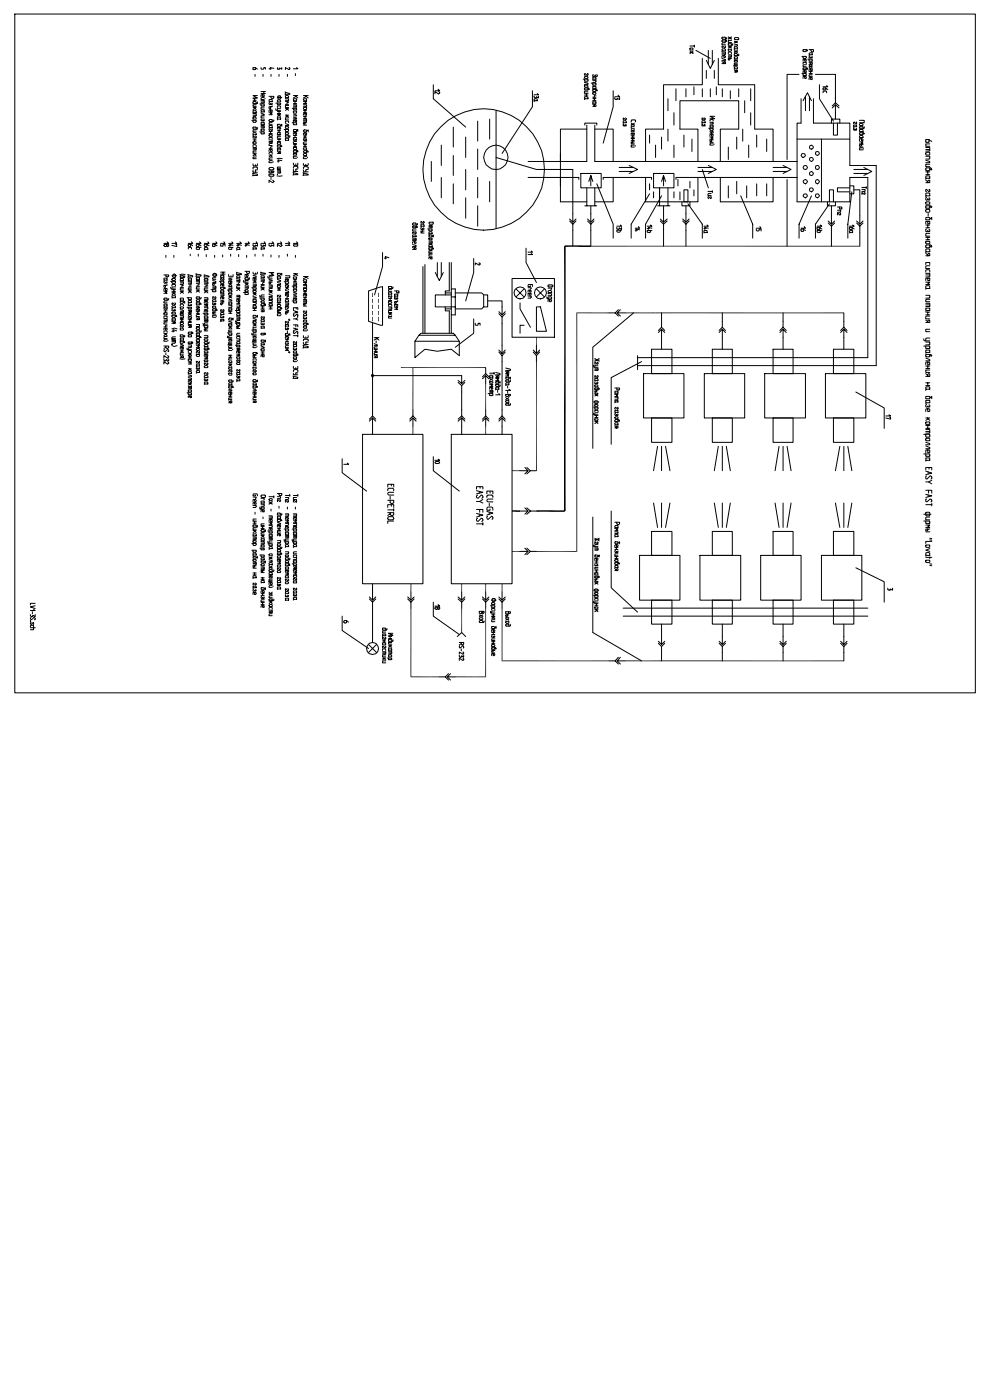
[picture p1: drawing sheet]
<svg xmlns="http://www.w3.org/2000/svg" width="210mm" height="297mm" viewBox="0 0 210 297" stroke-linecap="round" stroke-linejoin="round" font-family="sans-serif">
<g fill="none" stroke="#000" stroke-width=".21">
<path d="M3.1 3h203.5v143.8h-203.5zM54 15.8v.4M54.1 14.3v.4h-.5v-.4h.5l.4 .4M55.3 14.3l.1 .4h.4l.1-.4h.3v.4M55.3 19.4h.9M55.3 19.8h.9M55.7 15.8v.4M55.9 19.4v.4M57 14.6h.5M57.4 15.8v.4M58 14.5l-.8-.2v.4M58.8 14.3v.4h.4v-.3l.5 .3v-.4"/>
<path d="M59.1 15.8v.4M60.4 19.5v.6M60.5 19.6l.9 .2v.2h-.9M60.9 15.8v.4M61.2 14.3l.2 .2-.1 .2-.8-.4v.4M62.6 15.6v.4M62.8 14.3l.3 .3h-1M91.8 18v2.9l6.8 6M92.8 18.9l.3 .3h-1M92.9 19.4l.2 .2-.1 .2-.1 .1-.8-.5v.5M112.8 19.2v3.4l-6.5 9.9M113.8 19.8l.2 .3h-.9"/>
<path d="M123.5 16.8h1v.3l-.6 .1-.1-.4M123.8 17.5l.7 .1v.3h-.7M123.8 18.8l.2-.2h.5v.5h-.6zM123.8 19.9h.7M123.9 16.3l.5-.1 .1 .2v.2h-.6zM124 18h.4l.1 .2v.3h-.6l-.1-.3zM124.2 19.9v.4M124.4 15.6l.1 .1-.1 .3-.4-.4-.2 .1 .2 .3M124.5 18.6l.3 .3h-.3v-.2M124.5 19.3l-.7 .1v.3h.7M125.2 17.6h1v.4h-.6v-.4M125.6 16.4h.6v.4h-.6z"/>
<path d="M125.6 17h.6l-.1 .5h-.5M125.6 18.3h.6v.4h-.6zM125.6 19.7l.5-.1 .1 .2-.1 .2h-.5zM125.6 15.8v.4h.4l.1-.2M125.6 16.8v.1M125.6 18.7v.1M126.1 15.8v.2M126.2 19l-.1 .4-.5-.1v-.3h.8l.1 .2-.3-.1M126.4 15.8l.1 .4h-.4v-.2M129.9 19.2v3.4l-2.1 7.7M143.2 18.8v2.6M145.3 18.8v1.7"/>
<path d="M146.1 10.3l.5-.1 .2 .2-.2 .2h-.4zM146.1 10.8l.4 .3 .3-.3M146.1 11.4l.4-.3 .3 .3M146.1 9.8h1M146.1 11.1h.7M147 18.4v1.7M147.1 9.6v.4M147.4 10.7l3.1 1.7M148.8 12.4v5.6h-8.3v9.4h-3.8v6.8M148.8 18.8v1.7M149.6 12.8l.9 1.7 .8-1.7M149.6 14.9v1.7"/>
<path d="M150 10.7v2.9M150.5 18.8v1.7M150.9 10.7v2.9M151.3 14.9v1.7M151.7 18.4v1.7M152.1 12.4v5.6h7.8v9.4h3.8v6.8M152.9 10.5l.2-.2h.4l.2 .5h-.6zM152.9 11h.8v.4l-.2 .2h-.6M152.9 12.4l.8 .2v.2h-.8M152.9 13.1l.4 .2v.2v-.4h.4v.4h-.8M152.9 11.3h.8M153 18.8v1.7"/>
<path d="M153.1 8.5h.6v.2l-.2 .2h-.4l-.2-.2zM153.1 10.8l-.2 .1M153.3 11.8v.4h.3l.1-.2-.2-.2h-.4l-.2 .4M153.5 9.8h.2l-.2 .4-.4-.4h-.2l.2 .4M153.7 8.5l.2 .2h-.2v-.1M153.7 9.1h-.6l-.2 .1v.3h.8M153.9 8l-.1 .3h-.7l-.2-.3 .7-.1 .1 .4M154.3 7.8l.3 .3 .3-.3M154.3 8.3l.3-.2 .3 .2M154.3 10.4h.6v.3l-.1 .2h-.5zM154.3 11.4v-.4h.5l.1 .4M154.3 11.6h.6v.5h-.6"/>
<path d="M154.3 8.1h.6M154.3 9.8h.6M154.3 11.9h.6M154.5 9.8l.4 .4M154.6 12.4l-.1 .3h-.2v-.3h.6M154.7 9.9l-.4 .3M154.7 19.2v1.7M154.9 8.6h-.6v.4h.6M155.2 9.2v.4h-.9v-.4h.5l.1 .4M155.5 9.3l.7 .2v.3h-.7M155.5 10l.5-.1 .2 .4h-.7zM155.5 10.6l.4 .3 .3-.3"/>
<path d="M155.5 11.2l.4-.3 .3 .3M155.5 12h.6l.1 .5h-.6zM155.5 14.2h.6l.1 .4h-.6zM155.5 14.8l.4 .5v-.5h.2l.1 .2v.3h-.7M155.5 10.9h.7M155.5 8.7l.7 .4M155.5 12.7h.7M155.5 13.9h.7M155.5 13.6h.7M155.6 10.3l-.1 .2M155.6 12.5h-.1M155.6 14.6l-.1 .1"/>
<path d="M155.7 8l.8 .1v.3h-.9l-.1-.2zM155.9 12.7l-.4 .2v.2h.7l-.3-.3M156.2 13.4h-.7v.6h-.1M156.2 8.7l-.7 .4M156.5 11.4v.4h-1v-.4h.5l.2 .4M156.5 18.8v1.7M159 18.8v2.6M169.2 15.8h-2.5v18M169.8 12h1v.3l-.6 .1-.1-.4M169.8 15.6h1v.4h-.7v-.4M170.1 13.6v-.4h.7v.4M170.1 14.4h.9v.3l-.2-.3v.3h-.7z"/>
<path d="M170.4 12.5v.5h.4v-.4l-.2-.1h-.4l-.1 .5M170.4 15v.4l.4-.1v-.3h-.7v.4M170.4 16.2v.4h.4v-.3l-.2-.1h-.4l-.1 .4M170.8 10.5v.4h-.7v-.4h.8l.1 .3-.2-.2M170.8 13.7l-.7 .1v.4h.7M171.1 12.5h.9v.5h-.6v-.5M171.4 10.5h.9v.4l-.3 .1-.2-.5M171.4 13.2l.3 .4v-.3l.3-.1v.4h-.6M171.4 13.8l.3 .3 .3-.3M171.4 14.4l.3-.3 .3 .3M171.4 14.1h.6M171.4 15.2h.6"/>
<path d="M171.4 15.6h.6M171.5 11.2h.5v.4h-.6v-.2zM171.5 11.6l-.1 .2M171.5 11.9l-.1 .1v.3h.3v-.2l.3 .2v-.3M171.7 14.6v.4l.3-.1v-.3h-.6v.4M171.7 16.4v.5l.3-.1v-.4h-.6v.5M171.7 15.2v.4M172 15.8l-.6 .1v.3h.6M172.7 15.8h4.3v5.1M173.6 18v2.9l2.9 4.8M174.3 19.7l.1-.4h.6l.1 .4M174.8 18.6h-.4l-.1 .4 .5 .1 .1-.5 .4 .4"/>
<path d="M175.1 18.1l.2 .3h-1M53.3 25.5h1v.3l-.2 .1h-.4l-.1-.4M53.5 36.7v.6M53.6 23.5l.5-.1 .2 .4h-.7zM53.6 24.1h.7v.4l-.2 .2h-.5M53.6 24.9l.5-.1 .2 .4h-.7zM53.6 30.2l.5-.1 .2 .2-.1 .2h-.6zM53.6 31.1l.1-.4h.4l.2 .4M53.6 31.3h.7l-.1 .5h-.6M53.6 34.7l.1 .5h.7l.1-.5M53.6 35.8l.1-.4h.7l.1 .4M53.6 36.1l.1 .4h.8"/>
<path d="M53.6 36.8l.9 .1v.3h-.9M53.6 20.9h.7M53.6 21.4h.7M53.6 22.8h.7M53.6 24.4h.7M53.6 29.5h.7M53.6 29.9h.7M53.6 31.5h.7M53.6 32.6h.7M53.7 23.8l-.1 .2M53.7 28.1h.4l.2 .4h-.7zM53.7 28.5l-.1 .2"/>
<path d="M53.8 22.8l.5 .4M53.8 32.6l.5 .4M53.9 20.9v.5M53.9 29.5v.4M54 23l-.4 .2M54 32.8l-.4 .2M54.1 28.8l.2 .2-.1 .2-.5-.4v.4M54.1 34.9v.3M54.3 22.2h-.7v.3h.7M54.3 27.5l-.7 .1v.4h.7M54.3 32h-.7v.4h.7M54.3 33.3h-.7v.3h.7"/>
<path d="M54.5 20.2h-.9l.9 .6h-.9M54.5 21.6v.3h-.9v-.3l.5-.1 .2 .4M54.5 27l-.1 .4h-.7l-.1-.5h.6l.1 .5M54.5 36l-.4 .1v.4M55 22h1v.5h-.6l-.1-.5M55 28h1v.4h-.6l-.1-.4M55.3 21.3h.7l-.1 .6h-.6M55.3 24l.7 .2v.2h-.7M55.3 26l.7-.1v.4h-.5zM55.3 26.6h.7v.5h-.7M55.3 21.6h.7M55.3 26.9h.7"/>
<path d="M55.4 23.3h.6v.4h-.5l-.2-.1zM55.4 27.4h.6v.3l-.5 .1-.2-.2zM55.5 23.7l-.2 .1M55.5 25.2l-.2 .1 .2 .4 .1-.3 .3 .3v-.4M55.5 26.3l-.2 .1M55.6 20.1v.4l.4-.1v-.3h-.6l-.1 .4M56 20.7h-.5l-.2 .1v.3h.7M56 22.7l-.7 .1v.3h.7M56 24.6h-.5l-.2 .1v.3h.7M56.1 20.8v.1M57 20.4h1l-.1 .4h-.4l-.1-.4M57 21.2l.7-.1v.4h-.6z"/>
<path d="M57 23.9h.7l-.4 .2 .4 .2h-.7M57 26.7l.7-.1v.4h-.6zM57 28.6l.1-.1h.5l.1 .4h-.6zM57 29.5l.1-.4h.6v.4M57 29.6h.7l-.1 .6h-.6M57 32.6l.1-.3h.5l.1 .3M57 36.3h1v.1l-.3 .2-.1-.3-.1 .4h-.4zM57 36.9h1v.3l-.1 .2h-.8zM57 27.9h.7M57 28.3h.7M57 30h.7M57 31.4h.7"/>
<path d="M57 32.9h.7M57.1 35.6l.6-.1 .3 .3-.3 .2h-.5l-.2-.2zM57.1 21.5l-.1 .1M57.1 21.8l-.1 .1 .1 .3 .2-.3 .3 .3v-.3M57.1 27l-.1 .1M57.3 23.3v.4l.4-.1v-.3h-.6l-.1 .4M57.3 31.7v.4l.4-.1v-.3h-.6l-.1 .4M57.3 27.9v.4M57.3 32.9l.4 .4M57.4 37.6v.4M57.4 32.9l-.4 .4M57.6 27.3v.4l-.5-.4-.1 .1 .1 .3"/>
<path d="M57.7 22.5v.1h-.7l.1 .4h.2v-.4M57.7 25.9h-.6l-.1 .2v.2h.7M57.7 30.4h-.6l-.1 .2v.2h.7M57.7 31.1l-.4 .1v.2M57.7 33.5h-.6l-.1 .1v.3h.7M57.7 34.1h-.6l-.1 .1v.3h.7M57.7 38.2l.3 .3M57.8 34.2v.2M58 25.4l-.2 .4h-.7l-.1-.3 .1-.2h.5l.1 .5M58 38.5l-.3 .2-.7-.5v.5M58 38.5h.1M58.4 21.9h1v.2l-.6 .1v-.3"/>
<path d="M58.4 23l.1 .4h.9M58.7 33.6h1.1M58.7 37.3h1.1M58.8 22.8v-.3h.6v.3M58.8 24.9l.5-.1 .1 .4h-.6zM58.8 26.4l.5-.1 .1 .4-.6 .1zM58.8 30.2h.6v.2l-.1 .2h-.5zM58.8 31.4h.6v.4h-.6zM58.8 32.1l.3 .4v-.4l.3 .1v.3h-.6M58.8 36.2h.6v.5h-.6M58.8 36.9h.1M58.8 30h.6"/>
<path d="M58.8 29.6h.6M58.8 36.4h.6M58.8 20.7h.9M58.8 23.6h.6M58.8 24.1h.6M58.8 24.2h.6M58.8 27.6h.6M58.8 28h.6M58.8 34.1h.4M58.8 35.7h.6M58.8 21.2h.5l.1 .3-.6 .1zM58.8 25.2v.2"/>
<path d="M58.8 28.2v.4h.2l.1-.1 .3 .1v-.1l-.1-.2M58.8 30.7h.6v.4l-.6 .1zM58.8 31.8v.1M58.9 20.3h.5v.6a.36 .36 0 0 1-.6-.1zM59 24.2l.4 .5M59.1 27v.4l.3-.1v-.3h-.6v.4M59.1 23.6v.5M59.1 27.6v.4M59.1 29.6v.4M59.1 24.4l-.3 .3M59.4 23h-.6v.4M59.4 26.7l.3-.4v.5"/>
<path d="M59.4 28.9l-.6 .1v.3h.6M59.4 30.7l.3 .3h-.3v-.2M59.4 35.4h-.6v.5h.6M59.7 34.1l-.8-.2v.5M60.2 27.4h.9v.3l-.1 .2h-.5v-.5M60.5 20.3l.5-.1 .1 .5h-.6zM60.5 20.9h.6v.5l-.1 .1h-.5M60.5 26v-.3h.5l.1 .3M60.5 26.2l.6 .2v.2h-.6M60.5 26.9l.5-.1 .1 .3-.6 .1zM60.5 28.1l.5-.1 .1 .3-.1 .2h-.5zM60.5 29.3h.5l.1 .4h-.6z"/>
<path d="M60.5 24.4h.6M60.5 21.3h.6M60.5 22.1h.6M60.5 23h.6M60.5 20.7v.1M60.5 29.7v.1M60.7 23l.4 .4M60.7 24.4l.4 .4M60.9 23.1l-.4 .3M60.9 24.6l-.4 .2M61.1 21.7l-.3 .1v.3M61.1 22.4h-.6v.4h.6"/>
<path d="M61.1 25l-.6 .1v.3h.6M61.4 28.7v.4h-.9v-.4l.5-.1 .1 .5M61.9 23h.9v.3h-.7v-.3M61.9 26h.9v.4h-.7v-.4M62.1 36.6v.5M62.1 20.9h.7v.4h-.7zM62.1 22.2h.7v.5h-.7M62.1 23.6h.7v.3l-.5 .1-.2-.1zM62.1 24.1l.7 .3v.2h-.7M62.1 24.8l.7 .2v.2h-.7M62.1 27.5l.6-.1 .1 .5h-.7zM62.1 31.3h.7v.3h-.7z"/>
<path d="M62.1 32.5h.7v.4h-.7zM62.1 34.6l.2 .5 .8-.1v-.4M62.1 35.7l.2-.5 .8 .1v.4M62.1 35.9v.4h1M62.1 36.6l1 .2v.2h-1M62.1 21.9h.7M62.1 21.5h.7M62.1 22.5h.7M62.1 20.2h1M62.1 28.7h.7M62.1 29.1h.7M62.1 30.7h.7"/>
<path d="M62.1 31.1h.7M62.3 29.3l-.2 .1v.3h.4v-.1l.3 .1-.1-.3M62.5 25.4v.4h.3v-.4h-.7v.4M62.5 28.1v.4h.3v-.4h-.7v.4M62.5 21.5v.4M62.5 28.7v.4M62.5 30.7v.4M62.5 20.2l.6 .6M62.7 34.7v.4M62.7 20.4l-.6 .4M62.8 27.7l.3-.3v.5M62.8 30l-.7 .1v.3h.7"/>
<path d="M62.8 31.8v.5h-.7v-.4l.2-.1h.6l.2 .1v.3l-.3-.3M62.8 33.1h-.7v.4h.7M63 33.3v.1M63.1 35.8l-.4 .1v.4M64.2 36.6v.6M64.3 21.5h.6l-.3 .3 .3 .1h-.6M64.3 22.2h.6v.3h-.6M64.3 25.2h.6v.6h-.6M64.3 32.7l.1-.2h.5v.4h-.6zM64.3 34.6v.5h.9l.1-.5M64.3 35.7v-.2l.2-.2 .7 .1 .1 .3M64.3 36l.1 .4h.9"/>
<path d="M64.3 36.7l1 .2v.2h-1M64.3 24.7h.6M64.3 20.2h1M64.3 30.7h.6M64.3 31.1h.6M64.3 28.8h.6M64.3 29.2h.6M64.3 23.4h.6M64.3 23.8h.6M64.3 25.1h.6M64.3 25.5h.6M64.3 26.5h.6"/>
<path d="M64.3 20.9h.6v.4l-.5 .1-.1-.2zM64.3 22.8h.6v.3l-.5 .1-.1-.2zM64.3 31.3h.6v.4l-.5 .1-.1-.2zM64.4 27.5h.5v.4l-.5 .1-.1-.2zM64.4 29.4l-.1 .2 .1 .2 .2-.2 .3 .2v-.3M64.6 24.1v.3h.3v-.3h-.6v.3M64.6 26v.3h-.3v-.3h.6M64.6 28.1v.4h.3v-.4h-.5l-.1 .4M64.6 23.4v.4M64.6 24.7v.4M64.6 28.8v.4M64.6 30.7v.4"/>
<path d="M64.6 20.2l.7 .6M64.8 34.8v.3M64.9 27.8l.4-.3v.5M64.9 30.1h-.5l-.1 .1v.3h.6M64.9 31.9v.5h-.5l-.1-.2 .1-.3h.6l.3 .3h-.3l-.1-.2M64.9 33.2l-.6 .1v.3h.6M64.9 20.4l-.6 .4M65.1 33.3v.2M65.3 35.9l-.5 .1v.4M91.4 34.2v4.3M93.5 30.7v4.4M93.5 37.6v4.3"/>
<path d="M96 26.9v4.3M96 32.9v4.3M96 39v4.2M98.6 29.1v4.3M98.6 35.9v4.3M101.2 25.7v4.2M101.2 31.6v4.3M101.2 37.6v4.3M103.7 25.2v4.3M103.7 38.5v4.3M105.1 33.4l8.5 2.5h7.7v11.2l-.7-.7M105.1 23.5v24.9"/>
<path d="M111.8 37.6h10.8v.4M113.1 20.3l.2 .5 .3-.3 .4 .3v-.5M113.1 21l.6-.1 .1 .5h-.7zM113.3 21.4l-.2 .1M118.7 32.5v10.3h5.6M123 36.8h4.3v3h-4.3zM123.8 20.7l.2-.2h.4l.1 .4h-.6zM123.8 20.3h.7M123.9 26.5v-.4h2.5v.4M124 20.9l-.2 .2M124.3 27.4h-5.6v6.8M124.3 26.5v7.7h-12.5"/>
<path d="M124.3 39.8v3.8M125.1 37.2l-.4 1.3M125.6 22.1l.3 .4 .1-.4 .2 .2v.2h-.6M125.6 38.5l-.5-1.3v2.2M125.6 20.8h.6M125.6 21.3h.6M125.6 20.6h.6M125.6 21.4h.5l.1 .5h-.6zM125.6 21.9v.1M125.9 20.8v.5M126 26.5v7.7h42.8M126 27.4h3.9v6.8"/>
<path d="M126 39.8v3.8M126.2 20.2h-.3v.4M126.4 39l3.5 8.5v3M127.8 38v-.4h10.2v.4M129.9 37.6v5.2h-3.9M130.2 20.7v.2l.3 .2h.2v-.3l.5 .3v-.4M130.9 20.2l.3 .3h-1M131.1 35.5h3.1M131.1 36.3h3.1M132.1 25.6h.4l.2 .4h-.7zM132.1 26l-.1 .2M132.1 26.3l-.1 .4h.2l.1-.2v.2h.3l.1-.2-.2-.2"/>
<path d="M132.5 25l.2 .2-.2 .2-.4-.4v.4M133.3 35.1l1.7 .8-1.7 .9M133.7 25.8l.2-.4 .7 .1v.3M133.7 26.1l.3 .2 .4-.2M133.7 26.6l.3-.3 .4 .3M133.7 27.4l.3 .3 .4-.3M133.7 28l.3-.3 .4 .3M133.7 26.3h.7M133.7 27.7h.7M133.7 28.8h.7M133.7 29.2h.7M133.7 29.4h.7"/>
<path d="M133.7 29.8h.7M133.7 30.5h.7M134 28.2v.4l.4-.1-.1-.3h-.6v.4M134 30.1l-.1 .3-.2-.1v-.2h.7M134 28.8v.4M134 29.4v.4M134.4 26.8l-.7 .1v.3h.7M134.4 30.7h-.7v.5h.7M134.5 30.8v.2M136.7 37.6v5.2h11.1v-5.2M137.6 28.6v1.7M137.6 39v1.2"/>
<path d="M138.4 36.8h4.3v3h-4.3zM138.9 30.7v2.7M139.7 39.8v3.8M140.1 38.5l.4-1.3v2.2M140.1 29.1v2.5M140.5 37.2l.5 1.3M141.5 20.9v2.6M141.5 27.4v2.5M141.5 39.8v3.8M142.7 23.9v2.6M142.7 30.7v2.7M143.6 38v1.4"/>
<path d="M144.9 28.6v2.6M146.1 38.5v1.3M146.6 29.5v2.6M147.8 34.2v-6.8h-3.8v-6h12.5v6h-3.9v6.8M147.8 35.5h3.1M147.8 36.3h3.1M148.7 25.7l.5-.1 .2 .1v.3h-.7zM148.8 35.9l1.2 3.9M148.8 26l-.1 .2M148.8 26.3h-.1v.4h.2l.1-.2 .1 .2h.3v-.3l-.2-.1M149.2 25l.2 .1v.2l-.2 .1-.4-.4-.1 .1v.2l.1 .1M150 35.1l1.7 .8-1.7 .9"/>
<path d="M150.1 27.2h.9v.3l-.5 .1-.1-.4M150.4 25.7l.1-.4h.5v.4M150.4 25.9h.6v.4h-.6M150.4 27.8l.3 .4v-.2l.2-.2 .1 .1v.3h-.6M150.4 29.1h.6l-.3 .1 .3 .3h-.6M150.4 30.2h.6M150.5 26.5h.5v.4h-.5l-.1-.1zM150.5 26.9l-.1 .1M150.7 28.5v.4l.3-.1v-.3h-.5l-.1 .4M150.7 29.6v.4l-.3-.1v-.3h.6M151 30.3h-.5l-.1 .2v.2h.6M151.2 30.5v.2"/>
<path d="M151.4 24.7h-1l1 .5h-1M152.6 37.6v5.2h11.1v-5.2M154.3 31.2v2.6M154.3 39.4v2.5M156 29.1v2.5M156 38.5v2.6M157.3 27.4v2.5M157.7 21.4v2.5M158.2 39.4v2.5M158.6 30.7v2.7M159 23.9v2.6M160.3 28.6v2.6"/>
<path d="M160.3 39v2.5M162.4 29.5v2.6M162.4 39v2.5M163.7 35.5h3M163.7 36.3h3M165.9 35.1l1.7 .8-1.7 .9M166.7 38v14.2M168.8 34.2v8.6h11.2v-5.2h3.8v38.2h-48.8M168.8 37.6h-25.6v.4M168.8 29.5h11.2M169.7 20.9v5.2h-.9v8.1M169.8 32.6h.6l.2 .3-.2 .3-.3 .2-.3-.2-.1-.3z"/>
<path d="M170.1 21.4l.9-1.7 .9 1.7M170.3 38.2l.3-.2 .3 .2 .1 .3-.1 .3-.3 .2-.3-.2-.2-.3zM170.3 35.2h.6l.1 .3-.1 .3h-.6l-.2-.3zM170.6 20.5v3M171.4 20.5v3M171.5 39.9h.6l.2 .3-.2 .3-.2 .2-.4-.2zM171.5 36.5l.4-.2 .2 .2 .2 .3-.2 .3h-.6zM171.5 33.5h.6l.2 .3-.2 .3-.2 .1-.4-.1zM171.5 30.9l.4-.2 .2 .2 .2 .3-.2 .3h-.6zM172.3 20.9v5.2h7.7v9h5.6v42.4h-50.6M172.8 38.2l.3-.2 .3 .2 .2 .3-.2 .3-.3 .2-.3-.2zM172.8 35.2h.6l.2 .3-.2 .3h-.6z"/>
<path d="M172.8 32.2h.6l.2 .3-.2 .3-.3 .1-.3-.1zM174 29.5v13.3M176.1 26.1v-.9h1.8v.9M176.5 26.1v2.5h.9v-2.5M177 21.8l-.7 .7M177 22.2l-.7 .7M177 21.8l.7 .7M177 20.5v1.3M177.7 22.9l-.7-.7v3M180 39.4h.8v1.7h-.8M180 39.8h-2.6v.9h2.6M180.8 26.5h.6v.4h-.6z"/>
<path d="M180.8 35.9h3M180.8 36.8h3M180.9 26.9l-.1 .1M180.9 27.2l-.1 .1 .1 .3 .2-.2 .3 .2v-.4M181.4 25.8v.5l-.5-.5-.1 .2 .1 .3M182 25.5h1v.5h-1M182 27.5l.7-.1 .1 .5h-.6zM182 28.9l.2-.2h.4l.2 .4h-.7zM182 30.1h.8l-.3 .1 .3 .3h-.8M182 31.2h.8M182.1 26.3l.5-.1 .2 .2-.1 .2h-.6zM182.1 28.1h.7v.3l-.2 .1h-.4l-.2-.1z"/>
<path d="M182.2 27.9l-.2 .1M182.2 29.1l-.2 .2M182.5 29.4v.4h.2l.1-.2-.2-.2h-.4l-.2 .4M182.5 30.7l-.1 .3h-.3l-.1-.3h.8M182.5 39.7h1M182.8 28.1l.2 .3h-.2v-.2M182.8 31.3h-.6l-.2 .2v.3h.8M182.9 31.5v.1M183 35.5l1.7 .8-1.7 .9M183 26.9v.3h-.9l-.1-.3h.7l.1 .3M183.5 39.6v.4M196.1 31.3h.8v.6l-.8 .1"/>
<path d="M196.1 32.4h.8v.4h-.8zM196.1 33.1h.8v.5l-.8 .1M196.1 34l.8 .2v.3h-.8M196.1 37.4h.8v.4h-.8zM196.1 38.2l.4 .3v.2l.1-.5h.3v.5h-.8M196.1 31.7h.8M196.1 36.4h.8M196.1 37h.8M196.3 37.8l-.2 .2M196.5 36.4v.6M196.7 29.6h-.6v.6h.7v-.6M196.8 29.6h-.1l.7 .4"/>
<path d="M196.9 30.5h-.8v.5h.8M196.9 34.8h-.8v.5h.8M196.9 35.6v.5h-.8v-.4l.2-.1h.7l.3 .1 .1 .2h-.4l-.1-.2M34.7 52l.3-.3 .3 .3M34.7 52l.3 .3 .3-.3M34.7 58.3h1v.2l-.3 .2-.3-.2v-.2M34.7 59l.7-.1v.5h-.5zM34.7 52h.1M34.9 59.4l-.2 .1M34.9 59.6l-.2 .1 .2 .3 .2-.2 .2 .2v-.3M35.1 54.1v.4M35.3 52h.1"/>
<path d="M35.4 51.2l.3 .4h-1M36.2 59.6h1v.3l-.1 .1h-.6l-.1-.4M36.4 58.4h1M36.5 59h.6l.1 .3-.2 .2h-.4l-.2-.2zM36.8 54.1v.4M37.2 51.2l.2 .4h-1M37.2 51.7h.2v.6l-1-.3M38.1 58.2h1.1M38.2 59h.6l.1 .5h-.6zM38.2 59.7h.7v.4l-.2 .2h-.5M38.2 60h.7M38.3 59.5h-.1"/>
<path d="M39.1 58.4v.4h-.9v-.4h.6l.1 .4M39.8 58.2v.6M39.9 52.8v-.3l.1-.1 .6 .1v.3M39.9 58.3l.9 .1v.3h-.9M39.9 59h.7v.4h-.7zM39.9 59.6h.7v.5l-.7 .1M39.9 60h.7M40 59.4l-.1 .1M40.3 53.9v.3M40.4 51.8h-.5v.4l.4 .1 .1-.6 .4 .4M40.6 51.2l.2 .4h-.9M41.5 58v.6"/>
<path d="M41.6 58.1l1 .2v.2h-1M41.6 59.5h.6v.5h-.6M41.6 59.7h.6M41.7 58.8h.5v.4h-.5l-.1-.2zM41.7 59.2l-.1 .1M42 53.9v.4M42.1 51.7l.5 .4M42.2 51.7v.4l-.2 .2-.4-.2 .1-.4 .5 .1M42.2 51.2l.4 .4h-1M42.2 52.4v.4h-.6v-.4h1M43.3 58.7h1v-.2l-1-.2v.5M43.3 59.1l.6-.1 .1 .4h-.7z"/>
<path d="M43.3 59.7h.7l-.1 .5h-.6M43.3 60h.7M43.4 52.4h.5l.1 .4h-.7v-.2zM43.4 52.8l-.1 .2M43.4 59.4l-.1 .1M43.7 53.9v.5M43.8 51.7h-.4l-.1 .4 .4 .2 .2-.2v-.4M43.9 51.8l-.1-.1 .5 .4M44 51.2l.3 .4h-1M45 59.5l.7 .1v.3h-.7M45 58.3h1M45.1 58.1l.3-.2 .3 .1 .1 .4-.4 .2-.3-.2z"/>
<path d="M45.5 51.7l-.5 .1 .1 .5 .5-.1v-.5M45.5 54.1v.4M45.6 51.8l-.1-.1 .5 .4M45.7 51.2l.3 .4h-1M45.7 58.9h-.7v.3h.7M46.5 59.6h.9v.4h-.7v-.4M46.7 51.7v.5h.5v-.5h.5v.5M46.7 58.3h.7v.5l-.7-.1zM46.7 57.7h1M46.7 58.1h1M46.9 58.8l-.2 .1M47.2 54v.5"/>
<path d="M47.2 59h.2v.4l-.2 .1-.3-.5h-.2v.4l.2 .1M47.2 57.7v.4M47.4 51.2l.3 .4h-1M48.4 58.2v.3l.3 .2 .7-.1v-.4M48.4 58.9l.7 .2v.2h-.7M48.4 52h.5M48.8 59.5v.5l.3-.1v-.4h-.6l-.1 .5M48.9 53.9v.4M48.9 58.4v.3M49.1 51.2l.3 .4h-1M49.1 52.4v.4h-.7v-.4h1M49.4 52l-.7-.3v.6"/>
<path d="M50.1 57.8l1 .2v.2h-1M50.1 58.6l.2-.2h.4l.1 .5h-.6zM50.1 59.1h.7v.6h-.7M50.1 52h.5M50.1 57.7v.6M50.1 59.5h.7M50.3 52.4h.4l.1 .4h-.6l-.1-.2zM50.3 52.8l-.2 .2M50.3 58.9l-.2 .1M50.5 53.9v.5M50.8 51.2l.3 .4h-1M50.8 59.9l-.3 .1v.3"/>
<path d="M51.1 52l-.7-.3v.6M51.6 59.5v.3h1M51.9 57.5h.9l-.1 .4h-.4l-.1-.4M51.9 52h.4M52.2 58.2v.4l.4-.2-.1-.2h-.6v.4M52.2 54.1v.4M52.6 51.2l.2 .4h-.9M52.6 59.5h-.7v.3M52.8 52l-.7-.3v.6M52.8 58.9l-.1 .3h-.8v-.3l.5-.1 .2 .4M53.6 51.7l.2 .5h.2l.1-.3 .4 .3v-.5M53.6 52.4l.5-.1 .2 .5h-.7z"/>
<path d="M53.6 57.7l.2 .4h.6l.1-.4M53.6 58.3l.7 .2v.3h-.7M53.6 59.5h.7M53.7 52.8l-.1 .1M53.8 59.5l.5 .5M53.9 58.9v.5l.4-.2-.1-.3h-.6v.5M54 53.9v.4M54 59.7l-.4 .3M54.1 57.8v.3M54.3 51.2l.2 .4h-.9M55.2 57.7v.5M55.3 51.7l.2 .5h.2l.1-.3 .4 .3v-.5"/>
<path d="M55.3 57.8l.9 .1v.2h-.9M55.3 58.5l.7-.1v.5h-.5zM55.3 59.1h.7v.5h-.7M55.3 59.4h.7M55.4 52.4l.5-.1 .1 .5h-.6zM55.5 52.8l-.2 .1M55.5 58.9h-.2M55.7 53.9v.4M56 51.2l.2 .4h-.9M56 59.9l-.4 .1v.3M56.7 58.6l.1 .3h.9M57 51.7v.3l.2 .2h.3v-.3l.5 .3v-.5"/>
<path d="M57 57.8h1l-.6 .2 .6 .3h-1M57 59.2l.7 .2v.1h-.7M57.3 59.8v.3l-.2 .1-.1-.4h.7M57.4 54v.5M57.7 51.2l.3 .4h-1M57.7 58.5h-.6l-.1 .4M58.8 57.9h.6v.3l-.1 .1h-.5zM58.8 58.6l.5-.1 .1 .4h-.6zM58.8 59.2l.6 .3v.1h-.6M58.8 59.9l.6 .1v.3h-.6M58.8 58.9v.2M59.1 54.1v.4"/>
<path d="M59.4 51.2l.3 .4h-.9M59.4 51.7l.3 .3M59.4 58.2l.3-.3v.4M59.7 52l-.3 .3-.6-.6v.6M59.7 52h.1M60.2 59.7h.9v.3l-.1 .1h-.5v-.4M60.5 58.4h.9v.5h-.9M60.8 59.1v.4l.3-.1-.1-.3h-.5v.4M60.9 53.9v.4M61.1 51.2l.3 .4h-.9M61.1 51.7l.3 .3h-.9M62.1 58.7h.7v.3h-.7z"/>
<path d="M62.1 60h.7v.5h-.7M62.1 58h1M62.1 59.7h.7M62.1 59.3h.7M62.2 51.8l.7-.1 .2 .1v.3l-.8 .1-.2-.2zM62.5 58l.6 .4M62.5 59.3v.4M62.6 54.1v.4M62.7 58.2l-.6 .2M62.8 51.2l.3 .4h-1M64.3 59.9h.6l-.3 .2 .3 .2h-.6M64.3 58.6h1"/>
<path d="M64.3 59.3h.6v.3l-.5 .1-.1-.2zM64.6 58.6l.7 .4M64.9 58.8l-.6 .2M81 53.5v3l-1.7 6M81.4 54.7h.5M82.4 54.6l-.8-.2v.5M87.4 48l.7-.1v.3l-.6 .1zM87.4 50.5h.7v.5h-.7M87.4 51.8l.7 .2v.3h-.7M87.4 52.4l.4 .3v.1l.1-.4 .2 .2v.2h-.7M87.4 50.7h.7M87.5 49.8h.6v.3h-.6z"/>
<path d="M87.5 50.1l-.1 .2M87.8 51.2v.4l.3-.1v-.3h-.6l-.1 .4M88 49.1l.1 .2v.2l-.6-.4-.1 .2 .1 .2M88.1 47.9h.2l.1 .3-.3-.1zM88.1 48.5h-.6l-.1 .2v.3h.7M88.4 47.3l-.1 .4h-.8l-.1-.3 .1-.1h.5l.1 .4M89.2 47.6l.5-.1 .1 .4h-.6zM89.2 49.4h.6M89.2 47.9v.2M89.2 48.2v.4h.2l.1-.2v.2h.2l.1-.2-.1-.1M89.5 49l-.2 .3-.1-.1v-.2h.6M89.6 56.5v14.1"/>
<path d="M89.7 46.9l.1 .2-.1 .2-.5-.4v.4M90 56.1v14.5M90.6 48.5h.9v.4h-.7v-.4M90.8 47.8h.7v.5h-.7M90.8 49.2h.7v.3h-.7zM90.8 49.9h.7v.3h-.7zM90.8 50.5h.7v.3h-.7zM90.8 51.1h.7v.5h-.7M90.8 51.8h.7v.5l-.7-.1zM90.8 48h.7M90.8 51.3h.7M90.8 53.4h.7"/>
<path d="M90.9 47.1h.9v.3l-.8 .1-.2-.2zM91 49.5l-.2 .2M91 52.3h-.2M91.2 54.5v.4h.3v-.4h-.7v.4M91.5 50.1l.3-.3v.4M91.5 52.5v.3h-.7v-.3h.8l.2 .3-.3-.2M91.5 53.1l-.7 .1v.5h.7M91.5 53.9h-.7v.4h.7M92.2 57.8l.8 1.7 .9-1.7M92.6 55.6v3M93.5 55.6v3M95.2 55.6v6.1h-.9v.8"/>
<path d="M95.6 55.6v5.6M98.6 41.9v4.3M100.3 54.8v3l-1.7 6M101.2 43.6v4.3M101.4 55.7l.3 .2-.1 .2-.9-.4v.4M108.5 59h8.9v12.5h-8.9zM111.4 52.6v3l2.2 4.3M112.5 53.2l.3 .2h-1M112.5 53.7l.3 .2h-1M120.6 46.8l.7 .7M121.3 47.5v4.7M122 46.8l-.7 .7"/>
<path d="M122 46.4l-.7 .7M123.9 43.6h2.5M124.5 46.8l.6 .7M125.1 43.6v3.5l-.6-.7M125.1 47.5v4.7h57v-4.3M125.8 46.8l-.7 .7M125.8 46.4l-.7 .7M130.6 48.2l.3 .4 .2-.1v-.2l.6 .3v-.4M131.4 47.7l.3 .2h-1.1M131.4 48.8l-.2 .4h-.4l-.2-.2v-.2h1.1M134.5 48.8h.5M135.2 48l.3 .4h-1"/>
<path d="M135.5 48.7l-.8-.2v.5M137.1 48.4h.5M137.6 41.1l-3.9 6.4v3M137.8 47.7l.3 .2h-1M137.8 48.9l-.1 .4h-.5l-.1-.2v-.2h1M138.1 48.4l-.8-.2v.4M138.4 40.7v1.2M139.3 43.6h2.6M139.9 46.8l.6 .7M140.1 41.5l-3.4 6v3M140.5 43.6v3.5l-.6-.7M140.5 47.5v4.7"/>
<path d="M141.3 46.8l-.8 .7M141.3 46.4l-.8 .7M142.7 40.7v1.2M144 40.7v1.6M144.4 42.8v.8h1.7v-.8M144.6 46.8l.7 .7M144.9 40.2h.8v2.6h-.8zM145.3 43.6v3.5l-.7-.7M145.3 47.5v4.7M145.7 43.2l3.1 4.3v3M146 46.8l-.7 .7M146 46.4l-.7 .7"/>
<path d="M147 40.2v1.3M149.1 48.9h.7v.4l-.7-.1zM149.1 48.4h.5M149.3 49.3l-.2 .1M149.8 47.7l.2 .2h-.9M149.9 40.6h1M150 48.4l-.7-.2v.4M150.5 41.7v.4l-.4-.4-.2 .1 .2 .3M150.6 41h-.5l-.2 .2v.2h.7M150.9 40.4v.4M156.9 41.5l2.5 6v3M160.2 48.5l.2 .5 .4-.1v-.4h.4v.5"/>
<path d="M161 48l.2 .4h-1M170.1 48.5l-.4 .1 .1 .4h.4v-.5M170.2 48.6l-.1-.1 .5 .4M170.3 41.2h.6l.1 .3-.1 .3-.3 .1-.3-.1-.2-.3zM170.3 48l.3 .4h-.9M171.9 41.5l-2.7 6v3M172.8 41.2h.6l.2 .3-.2 .3-.3 .1-.3-.1zM173.6 48.2h-.5v.3l.5 .1 .1-.4M173.7 48.3l-.1-.1 .5 .3M173.7 47.7l.4 .2h-1M173.7 48.9v.4h-.5l-.1-.2v-.2h1M175.3 42.8v.8h1.7v-.8"/>
<path d="M175.4 47.3l.7 .6M175.7 42.8v-2.6h.8v2.6M175.7 43.2l-3 4.3v3M176.1 43.6v3.9l-.7-.7M176.1 47.9v4.3M176.8 47.3l-.7 .6M176.8 46.8l-.7 .7M177.4 43.9h.9v.4h-.5v-.4M177.4 44.5h.7v.4l-.7 .1M177.9 45.1h.2v.4l-.2 .1-.5-.5 .1 .5M180 48.9h.6v.4h-.5l-.2-.2zM180.1 49.3l-.2 .1"/>
<path d="M180.4 48.2l.5 .3M180.4 40.7l-.8 6.8v3M180.5 48.2l-.1 .4-.5-.1 .1-.3 .5 .1M180.6 47.7l.3 .2h-1M180.8 40.2h1.3v7.3l-.7-.7M181.4 47.3l.7 .6M182.5 40.1h.7l-.1 .5h-.6M182.8 47.3l-.7 .6M182.8 46.8l-.7 .7M183 40.8l.2 .1-.1 .3-.6-.4 .1 .4M196.1 41h.8v.5l-.8-.1zM196.1 42.9h.8v.4h-.8z"/>
<path d="M196.1 44.5h.8v.4h-.8zM196.1 46.2l.7-.1 .1 .1v.4h-.8zM196.1 51.2h.8v.4h-.8zM196.1 52.8h.8v.6l-.8-.1zM196.1 53.7l.4 .3v.2v-.3l.2-.2 .2 .1v.4h-.8M196.1 56.1v-.5h.8v.5M196.1 57.7v-.5h.2h.6v.5M196.1 57.9h.8v.7l-.8 .1M196.1 59.8h.8l-.4 .2 .4 .3h-.8M196.1 47.7h.8M196.1 48.3h.8M196.1 50.3h.8"/>
<path d="M196.1 50.8h.8M196.1 58.3h.8M196.3 41.5h-.2v.2M196.3 41.8l-.2 .1v.4l.2 .1 .2-.3 .1 .2h.3v-.3l-.1-.1M196.3 48.5l-.2 .1v.4l.2 .1 .2-.2 .3 .2 .1-.1v-.3l-.1-.1M196.3 53.4h-.2v.1M196.5 46.9v.5h.4v-.5h-.8v.5M196.5 58.9v.6h.4v-.6h-.8v.6M196.5 47.7v.6M196.5 50.3v.5M196.6 45.2v.6M196.8 40.1h.1v.5l-.1 .1-.7-.6v.5l.2 .1"/>
<path d="M196.9 43.6v.5h-.8v-.5h.9l.4 .3h-.4l-.1-.2M196.9 46.4l.5-.3v.5M196.9 49.5h-.8v.6h.8M196.9 51.9v.5h-.8v-.4l.2-.1h.7l.3 .1 .1 .3h-.4l-.1-.3M196.9 56.3l-.8 .1v.5h.8M34.7 61.7h.7l-.3 .2 .3 .3h-.7M34.7 64.5l.7-.1v.5h-.5zM34.7 66.5l.2-.2h.4l.1 .4h-.6zM34.7 67.3l.1-.3h.6v.3M34.7 67.5h.7l-.1 .6h-.6M34.7 70.5l.2-.4h.4l.1 .4M34.7 73.3h1v.4l-.2 .1h-.3l-.1-.5"/>
<path d="M34.7 76v.3l.3 .2h.1l.1-.3 .5 .3v-.5M34.7 66.1h.7M34.7 65.7h.7M34.7 67.8h.7M34.7 69.3h.7M34.7 70.7h.7M34.9 64.9l-.2 .1M34.9 74.1l-.2 .1 .1 .3 .8-.4 .1 .3-.1 .1M35 70.7l.4 .4M35.1 61.1v.5l.3-.1v-.4h-.6l-.1 .5M35.1 69.5v.4h.3v-.4h-.6l-.1 .4M35.1 65.7v.4"/>
<path d="M35.1 74.8v.4M35.1 70.8l-.4 .3M35.1 73.6l-.4 .2M35.3 65.1v.4l-.5-.4-.1 .3 .2 .1M35.4 60.3v.2h-.7l.1 .4h.3v-.4M35.4 63.8h-.5l-.2 .1v.3h.7M35.4 68.3h-.5l-.2 .1v.3h.7M35.4 68.9h-.3v.4M35.4 71.3h-.6l-.1 .2v.2h.7M35.4 71.9h-.5l-.2 .2v.2h.7M35.5 75.4l.2 .1-.1 .3-.1 .1-.8-.5v.5M35.5 76.6l.2 .3-.1 .2h-.1l-.8-.5v.5"/>
<path d="M35.6 72.1v.1M35.7 63.3l-.1 .3h-.7l-.2-.3 .2-.1h.4l.1 .4M36.2 60.9l.1 .3h.9M36.4 60.6l.1-.3h.6l.1 .3M36.4 65l.2-.2h.4l.2 .4h-.7zM36.4 66.9l.8-.1v.3l-.2 .1h-.4zM36.4 67.6l.2-.2h.4l.2 .4h-.7zM36.4 68.1l.4 .2v.2l.1-.4 .3 .2v.2h-.8M36.4 69.7l.5-.2 .6 .2M36.4 72.2h.8v.4l-.2 .1h-.6M36.4 73l.1 .1zM36.4 73.3l.5 .1 .6-.1"/>
<path d="M36.4 61.4h.8M36.4 61.8h.8M36.4 62.1h.8M36.4 70.2h.5M36.4 71.7h.8M36.4 72.4h.8M36.5 62.7h.6l.1 .4h-.6l-.2-.2zM36.5 66.2l.5-.1 .2 .4-.7 .1zM36.6 63.1l-.2 .1M36.6 65.2l-.2 .2M36.6 65.5l-.2 .1 .1 .3h.2l.1-.2 .3 .2 .1-.2-.2-.2M36.6 67.8l-.2 .2"/>
<path d="M36.7 62.1l.5 .4M36.8 61.4v.4M36.8 62.2l-.4 .3M37 64.2l.2 .2-.2 .2-.5-.4-.1 .2 .2 .2M37.2 60.8h-.6l-.2 .4M37.2 66.8h.1l.1 .3-.2-.2M37.2 71.4h-.6l-.2 .2v.4h.8M37.4 70.1l-.7-.2v.5M38.1 76h1.1M38.2 63.2h.6l.1 .4h-.6zM38.2 63.9h.6l.1 .2-.2 .2h-.4zM38.2 64.8l.1-.4h.4l.2 .4"/>
<path d="M38.2 65h.6l.1 .3-.2 .2h-.4zM38.2 65.6l.7 .2v.3h-.7M38.2 66.9h.7v.4l-.2 .2h-.5M38.2 68.3h.6l.1 .3-.2 .2h-.4zM38.2 69.6l.5-.1 .2 .4h-.7zM38.2 71.6h.6l.1 .5h-.6zM38.2 72.9l.7 .3v.1h-.7M38.2 75.4l.3 .4 .1-.4 .3 .1v.3h-.7M38.2 60.9h.7M38.2 61.7h.7M38.2 66.2h.7M38.2 67.2h.7"/>
<path d="M38.2 67.7h.7M38.2 68.1h.7M38.2 74.2h.7M38.2 74.6h.7M38.3 63.6l-.1 .1M38.3 72.1l-.1 .1M38.4 61.7l.5 .5M38.5 66.2v.2h-.3v.3h.6v-.3h-.3M38.5 73.5v.4l.4-.1-.2-.3h-.4l-.1 .4M38.5 67.7v.4M38.5 74.2v.4M38.6 61.8l-.4 .4"/>
<path d="M38.7 68.9l.2 .2-.2 .3-.5-.5 .1 .5M38.9 60.5h-.4v.4M38.9 61.1h-.7v.4h.7M38.9 64.1l.2-.2v.4M38.9 72.3l-.2 .4h-.5v-.4h.7l.2 .3-.2-.2M38.9 74.8l-.7 .1v.3h.7M39.1 71v.4h-.9v-.4h.5l.2 .4M39.6 63.1h1v.3l-.6 .1-.1-.1v-.3M39.6 65.1h1v.4h-.7v-.4M39.6 73.8v.3h1M39.9 63.8l.5-.1 .2 .1v.3h-.7zM39.9 65.7l.3 .4v-.4h.4v.4h-.7"/>
<path d="M39.9 66.3l.3 .3 .4-.3M39.9 66.9l.3-.3 .4 .3M39.9 68.9l.3 .5v-.4h.4v.4h-.7M39.9 71h.5h.2v.4h-.7zM39.9 72.5h.9v.2l-.2-.2v.3h-.7zM39.9 73.1h.7v.3l-.7 .1M39.9 74.7v-.3l.1-.1 .6 .1v.3M39.9 76.1h.7v.4h-.7zM39.9 76.7h.7l-.4 .2 .4 .2h-.7M39.9 78.8h.7v.4h-.7zM39.9 79.4l.7 .2v.3h-.7M39.9 67.7h.7"/>
<path d="M39.9 68.1h.7M39.9 60.8h.7M39.9 61.7h.7M39.9 66.6h.7M39.9 74.9h.7M39.9 75.5h.7M39.9 75.9h.7M39.9 78.2h.7M40 64.1l-.1 .2M40 64.4h-.1v.4h.3v-.2l.1 .2h.3v-.3l-.2-.1M40.1 61.7l.5 .4M40.1 74.9l.5 .4"/>
<path d="M40.1 78.2l.5 .4M40.2 67.1v.4h.4v-.3l-.2-.1-.5 .1v.3M40.2 67.7v.4M40.2 75.5v.4M40.3 61.7l-.4 .4M40.3 75l-.4 .3M40.3 78.3l-.4 .3M40.6 60.4l-.4 .1v.3M40.6 61.1h-.7v.3h.7M40.6 68.3h-.7v.5h.7M40.6 70.4v.4h-.7v-.3l.1-.1h.6l.2 .2M40.6 70.5l.2 .1"/>
<path d="M40.6 73.7l-.7 .1v.3M40.8 70.6h.1M41.6 64.9l.6 .1v.2h-.6M41.6 67.3l.3 .4v-.3l.3-.1v.4h-.6M41.6 68.8h.6v.4h-.6M41.6 70.7l.6-.1v.4h-.5zM41.6 73.3h.6l-.3 .1 .3 .3h-.6M41.6 74l.1-.2h.5v.4l-.5 .1zM41.6 75.2l.6-.1v.4h-.5zM41.6 77.3l.1-.2h.5v.5h-.5zM41.6 78.7l.1-.2h.5v.4h-.5zM41.6 60.6h.6"/>
<path d="M41.6 61.5h.6M41.6 66.1h.6M41.6 66.5h.6M41.7 72l.5-.1v.4h-.5zM41.7 63.5h.5v.4h-.5l-.1-.1zM41.7 63.9l-.1 .2M41.7 69.4h.5v.4h-.5l-.1-.3zM41.7 71l-.1 .1M41.7 72.3l-.1 .2M41.7 77.6l-.1 .1M41.7 77.8l-.1 .2 .1 .2h.2v-.1l.3 .1v-.3M41.7 78.9l-.1 .2"/>
<path d="M41.8 61.5l.4 .4M41.9 65.5v.4l.3-.1v-.3h-.5l-.1 .4M41.9 72.6v.4h.3v-.4h-.5l-.1 .4M41.9 66.1v.4M42 61.6l-.4 .3M42.2 74.4v.5l-.5-.5-.1 .2 .1 .3M42.2 76.6v.4l-.5-.4h-.1l.1 .4M42.2 60.2l-.3 .2v.2M42.2 60.8h-.5l-.1 .2v.2h.6M42.2 64.2v.4h-.5l-.1-.2 .1-.2h.6l.3 .2h-.3l-.1-.1M42.2 66.6h-.5l-.1 .2v.3h.6M42.2 71.3v.4h-.5l-.1-.1 .1-.3h.6l.3 .2-.4-.1"/>
<path d="M42.6 63l-.2 .3h-.7l-.1-.3 .6-.1v.4M42.6 70l-.1 .4h-.8l-.1-.3 .1-.2h.5v.5M43 66.4h1v.2l-.7 .1v-.3M43 68.5l.2 .3h.8M43 69h1v.3l-.1 .1h-.6v-.4M43.3 63.1h.7v.4l-.1 .2h-.6M43.3 64.5h.7l-.4 .2 .4 .2h-.7M43.3 65.1h.7l-.1 .4h-.6M43.3 67.1l.6-.1 .1 .4h-.6zM43.3 67.7h.7l-.1 .5h-.6M43.3 71.1h.7l-.1 .5h-.6M43.3 71.9l.6-.1 .1 .3-.1 .1h-.5z"/>
<path d="M43.3 73.8h.7v.2l-.7 .1zM43.3 74.4h.6l.1 .4h-.6zM43.3 75.6h.7l-.4 .3 .4 .1h-.7M43.3 76.4l.6-.1 .1 .3h-.7zM43.3 77.7l.1-.2h.5l.1 .3-.7 .1zM43.3 79.7l.6-.1 .1 .4h-.6zM43.3 60.8h.7M43.3 61.7h.7M43.3 63.4h.7M43.3 67.9h.7M43.3 70.1h.7M43.3 73.1l.6-.1 .1 .4h-.7z"/>
<path d="M43.4 67.4l-.1 .1M43.4 73.4l-.1 .2M43.4 74.8l-.1 .1M43.6 63.9v.4l.4-.1-.1-.3h-.5l-.1 .4M43.6 65.7v.4h.3l.1-.2-.1-.2h-.5l-.1 .4M43.6 69.7v.2l-.2 .1-.1-.3h.7M43.6 75v.5l.4-.2-.1-.3h-.6v.5M43.6 61.7l.4 .4M43.7 61.8l-.4 .3M43.9 76.9l.1 .2-.1 .2-.6-.4v.2l.1 .2M43.9 78.9l.1 .4h-.1l-.5-.4-.1 .2 .1 .2M44 60.5h-.3l-.1 .3"/>
<path d="M44 61.1h-.7v.1v.3h.7M44 68.4h-.7v.4M44 73.8h.2l.1 .2-.3-.1zM44.3 72.5l-.2 .3h-.7l-.1-.2 .1-.2h.5l.1 .4M44.7 61.4h1v.3l-.7 .1v-.4M45 60.6h.7l-.1 .6h-.6M45 63.5h.6l.1 .4h-.6zM45 65l.6-.1 .1 .2-.1 .2h-.5zM45 61h.7M45 66.6h.7M45.1 63.9l-.1 .1M45.1 64.2v.4l.3-.2 .2 .2 .1-.2-.1-.1"/>
<path d="M45.4 60l-.1 .5h-.3v-.5h.7M45.4 66.1l-.3 .4-.1-.4h.7M45.6 62.8l.1 .4-.1 .1-.5-.5v.5M45.7 65.5l-.1 .4h-.6l.1-.4h.7l.2 .2h-.3v-.2M45.7 66.8h-.7v.4h.7M45.8 66.9v.2M46.7 61.6l.5-.1 .2 .1v.3h-.7zM46.7 62.2h.7v.5l-.7 .1M46.7 63.6l.7 .2v.1h-.7M46.7 66.3l.5-.1 .2 .1v.3h-.7zM46.7 67.7h.7v.3h-.7zM46.7 62.5h.7"/>
<path d="M46.9 61.9h-.2v.2M46.9 66.6l-.2 .2M46.9 66.9l-.2 .1v.3h.3l.1-.1 .1 .1h.2v-.2l-.2-.1M46.9 68l-.2 .2M47.1 60.3v.3h.3v-.3h-.7v.3M47.1 62.9v.4h.3v-.3l-.2-.1-.5 .1v.3M47.1 64.2l-.2 .4-.2-.1v-.3h.7M47.2 65.6h.2v.4l-.2 .1-.3-.5h-.2v.4l.2 .1M47.4 60.9v.3h-.7v-.3h.8l.2 .2-.3-.1M48.2 61.5h.9v.4h-.6l-.1-.4M48.2 70.5h.9v.4l-.5 .1-.2-.5M48.2 71.2v.4h.9"/>
<path d="M48.4 60.7h.7l-.1 .6h-.6M48.4 62.2h.7v.3l-.5 .1zM48.4 63.3l.7 .3v.2h-.7M48.4 64.1l.7-.1v.4h-.5zM48.4 64.7h.7l-.1 .4h-.6M48.4 65.5l.2-.2h.4l.1 .4h-.6zM48.4 67.6l.2-.2h.4l.1 .4h-.6zM48.4 68.1l.7 .2v.2h-.7M48.4 79.2l.7-.1v.3l-.5 .1zM48.4 72.7h.7M48.4 62.8h.7M48.4 69.3h.7"/>
<path d="M48.4 60.1h.7M48.4 61.1h.7M48.4 66h.7M48.4 66.4h.7M48.4 71.8h.7M48.4 73h.7M48.4 75.3h.7M48.4 75.7h.7M48.4 77.2h.7M48.5 68.7h.6v.3l-.5 .1-.2-.2zM48.6 64.4l-.2 .1M48.6 65.7l-.2 .2"/>
<path d="M48.6 76.6h-.2l.2 .4 .2-.3 .2 .3v-.4M48.6 77.8h.4l.1 .4h-.6l-.1-.2zM48.7 60.1l.4 .5M48.7 62.8l.4 .4M48.7 69.3l.4 .4M48.7 77.2l.4 .5M48.8 71.8l-.4 .4h.7v-.2l-.3-.1M48.8 66v.4M48.8 75.3v.4M48.9 60.3l-.5 .3M48.9 62.9l-.5 .3M48.9 69.4l-.5 .3"/>
<path d="M48.9 77.3l-.5 .4M49 78.4l.1 .4-.5-.4-.2 .2 .2 .2M49.1 67.7l.3-.3v.4M49.1 69.9l-.7 .1v.3h.7M49.1 71.1h-.5l-.2 .5M49.1 72.5h-.6l-.1 .6h-.1M49.1 73.3h-.7v.4h.7M49.1 73.8h-.6l-.1 .2v.3h.7M49.1 75.9h-.5l-.2 .1v.3h.7M49.3 74v.1M49.9 65.8h.9v.4h-.6l-.1-.4M49.9 68l.1 .3h.8"/>
<path d="M49.9 68.5h.9v.3l-.5 .1-.2-.4M49.9 73.2h.9v.3h-.6l-.1-.3M50.1 62.6h.7l-.1 .6h-.6M50.1 63.9h.7l-.3 .3 .3 .2h-.7M50.1 64.6h.7l-.1 .4h-.6M50.1 66.6l.7-.1v.4h-.5zM50.1 67.2h.7v.5h-.7M50.1 71.6l.1-.3h.6v.3M50.1 71.8h.7l-.1 .4h-.6M50.1 72.6l.2-.2h.4l.1 .4h-.6zM50.1 73.8l.4 .4v-.4h.3v.4h-.7M50.1 75h.7l-.3 .2 .3 .2h-.7"/>
<path d="M50.1 75.7l.7-.1v.4h-.5zM50.1 60.3h.7M50.1 61.1h.7M50.1 62.8h.7M50.1 67.4h.7M50.1 69.6h.7M50.2 78.9h.6v.4h-.5l-.2-.1zM50.3 66.9l-.2 .1M50.3 72.8l-.2 .2M50.3 76.8h.4l.1 .4h-.6l-.1-.2zM50.3 79.3l-.2 .1M50.3 79.6l-.2 .2 .2 .2 .2-.2 .2 .2v-.3"/>
<path d="M50.5 63.3v.5l.3-.1-.1-.4h-.4l-.2 .5M50.5 65.2v.4l.3-.1-.1-.3h-.4l-.2 .4M50.5 69.1v.3h-.3l-.1-.3h.7M50.5 74.4v.4h.3l-.1-.4h-.4l-.2 .4M50.5 61.1l.3 .5M50.5 61.3l-.4 .3M50.7 76.2l.1 .4-.5-.4-.2 .2 .2 .2M50.7 78.3l.1 .4-.6-.4-.1 .3 .2 .1M50.8 60.6h-.7v.4h.7M50.8 67.9h-.6l-.1 .4M50.8 70.6h-.5l-.2 .2v.2h.7M51.6 62h1v.3l-.7 .1v-.4"/>
<path d="M51.9 60.6h.7v.5l-.2 .1h-.5M51.9 60.9h.7M51.9 60h.7M52 61.4h.4l.2 .2-.1 .2h-.6zM52.2 60l.4 .5M52.2 60.2l-.3 .3M53.3 61h1v.2l-.7 .1v-.3M53.3 69.9h1v.3l-.2 .2h-.4l-.1-.5M53.3 70.6v.4h1M53.6 60.2h.7l-.1 .5h-.6M53.6 61.6h.6l.1 .2-.2 .2h-.4zM53.6 62.8l.7 .2v.2h-.7"/>
<path d="M53.6 63.4h.6l.1 .5h-.6zM53.6 64.1h.7l-.2 .4h-.5M53.6 64.8l.5-.1 .2 .4h-.7zM53.6 66.9l.5-.1 .2 .4h-.7zM53.6 67.5l.7 .2v.2h-.7M53.6 68.2l.5-.1 .2 .2-.1 .2h-.6zM53.6 76.4v-.4h.6l.1 .4M53.6 76.6h.5l.2 .2-.1 .2h-.6zM53.6 77.8h.6l.1 .3-.2 .1h-.4zM53.6 79.1l.5-.1 .2 .3-.7 .1zM53.6 72.4h.7M53.6 60.5h.7"/>
<path d="M53.6 62.2h.7M53.6 65.4h.7M53.6 65.8h.7M53.6 68.7h.7M53.6 71.2h.7M53.6 72.2h.7M53.6 75.8h.7M53.6 77.1h.7M53.7 63.9h-.1M53.7 65.1l-.1 .2M53.8 62.2l.5 .4M53.8 68.7l.5 .4"/>
<path d="M53.8 77.1l.5 .5M53.9 71.2l-.3 .2v.2h.7l-.4-.3M53.9 75.3v.2l-.2 .2-.1-.4h.7M53.9 65.4v.4M54 62.3l-.4 .3M54 68.8l-.4 .3M54 77.3l-.4 .3M54.1 78.4l.2 .2-.1 .2h-.1l-.4-.4v.4M54.3 67.2l.2-.4v.4M54.3 69.4h-.7v.4h.7M54.3 70.5h-.6l-.1 .5M54.3 71.9h-.7v.6h-.2"/>
<path d="M54.3 72.7h-.7v.4h.7M54.3 73.3h-.7v.4h.7M54.3 74.7l-.1 .4h-.6l.1-.4h.7l.1 .2-.2-.1M54.4 73.4v.1M55 62.6v.3h1M55 63.2h1v.3l-.5 .1-.2-.4M55.3 63.9l.2-.1h.4l.1 .4h-.6zM55.3 65.6l.3 .5 .2-.5 .2 .1v.4h-.7M55.3 69.2l.7-.1v.4h-.5zM55.3 70.7l.9-.1v.3l-.2-.3v.4h-.6zM55.3 72.2l.7-.1v.3l-.5 .1zM55.3 73.3l.7 .3v.2h-.7"/>
<path d="M55.3 74.1l.2-.2h.4l.1 .5h-.6zM55.3 60.3h.7M55.3 74.6h.7M55.3 65.5h.7M55.3 65h.7M55.3 61.1h.7M55.3 75h.7M55.4 67.7h.5l.1 .4h-.6zM55.4 72.7h.6v.4h-.5l-.2-.2zM55.5 68.1l-.2 .2M55.5 68.4l-.2 .1 .1 .3h.2v-.2l.1 .2h.3l-.1-.4M55.5 69.5l-.2 .1"/>
<path d="M55.5 73.1l-.2 .2M55.5 61.1l.5 .4M55.6 75.2v.4l.4-.1-.1-.3h-.4l-.2 .4M55.6 65v.5M55.6 74.6v.4M55.7 61.2l-.4 .3M55.9 67.1l.1 .4-.5-.4-.2 .1 .2 .3M56 60.5h-.5l-.2 .1v.3h.7M56 62.5h-.5l-.2 .4M56 64.4v.4l-.7-.1 .2-.3h.5h.2v.3l-.2-.3M56 72.3l.2-.2v.4M57 60.4h.7l-.1 .6h-.6"/>
<path d="M57 62.4l.7 .2v.2h-.7M57 63.7h.7v.4h-.7M57 64.4l.1-.1h.5l.1 .4h-.6zM57 61.7h.7M57 65.5h.7M57 65h.7M57 60.6h.7M57.1 63h.5l.1 .4h-.6l-.1-.1zM57.1 63.4l-.1 .2M57.1 64.7l-.1 .2M57.3 65v.5M57.3 61.7l.4 .5"/>
<path d="M57.4 61.9l-.4 .3M57.7 61.1h-.6l-.1 .2v.3h.7M58.8 60.6l.5-.1 .1 .2-.1 .2h-.5zM58.8 63.2h.6v.4h-.6zM58.8 64.5h.6v.3l-.1 .2h-.5zM58.8 66.2h.6M58.8 61.1h.6M58.8 61.5h.6M58.8 63.6v.1M58.8 63.9v.4l.3-.3 .2 .3 .1-.2-.1-.2M58.8 65.1h.6v.4h-.6zM59.1 65.8l-.2 .3h-.1v-.3h.6"/>
<path d="M59.1 61.1v.4M59.3 62.5l.1 .3-.1 .1-.5-.4v.4M59.4 65.1l.3 .3h-.3v-.2M59.4 66.5h-.6v.4h.6M59.5 66.6v.1M60.5 61.6l.6 .1v.3h-.6M60.5 63.5h.5l.1 .4h-.6zM60.5 64.2h.6l-.1 .5h-.5M60.5 65.5l.6 .3v.2h-.6M60.5 68.8h.5l.1 .3h-.6zM60.5 70.8l.5-.1 .1 .3-.1 .1h-.5zM60.5 72.4h.6"/>
<path d="M60.5 61h.6M60.5 62.2h.6M60.5 63.3h.6M60.5 64.4h.6M60.5 72h.6M60.5 73.9h.6M60.5 74.3h.6M60.5 63.9v.1M60.5 69.1v.2M60.5 69.4v.5l.3-.3 .2 .3 .1-.2-.1-.3M60.5 72.6v.4l.3-.2 .2 .2 .1-.2-.1-.1M60.7 61l.4 .4"/>
<path d="M60.8 60.3v.4l.3-.1-.1-.3h-.5v.4M60.8 62.2v.1h-.3v.4h.5v-.4h-.2M60.8 65v.4l.3-.2-.1-.2h-.5v.4M60.8 66.1v.4l-.3 .1v-.5h.6M60.8 71.3v.4l.3-.1-.1-.3h-.5v.4M60.8 72v.4M60.8 73.9v.4M60.9 70.1v.4M60.9 61.1l-.4 .3M61 68.1l.1 .2-.1 .2-.5-.4v.4M61.1 62.8l-.3 .1v.4M61.1 71l.3-.3v.4"/>
<path d="M61.1 73.3h-.6v.4h.6M61.1 67.7h.3M61.1 67.8l.3 .1M61.1 74.5l.3 .1M61.1 74.7l.3 .1M61.9 60.6h.9v.5h-.7v-.5M61.9 63.8h.9v.3l-.5 .1-.2-.1v-.3M62.1 79.7v.5M62.1 61.3h.7v.4h-.7zM62.1 61.9l.7 .3v.1h-.7M62.1 62.5l.7 .3v.1h-.7M62.1 65.6v-.4h1v.4"/>
<path d="M62.1 65.8l1 .3-1 .3M62.1 68.8h1v.5M62.1 69.5l1 .3-1 .2M62.1 73h.7v.4l-.7-.1zM62.1 74.4h.6l.1 .4h-.7zM62.1 75h1v.3l-.3-.3v.4h-.7zM62.1 75.6h.7v.4h-.7zM62.1 77.7v.3l.2 .2 .8-.1v-.4M62.1 78.8l.2-.5 .8 .1v.4M62.1 79.1v.3h1M62.1 79.8l1 .1v.3h-1M62.1 60.2h.7"/>
<path d="M62.1 71.1h1M62.3 66.6h-.2l.2 .5 .6-.5h.2l-.1 .5M62.3 70.2l-.2 .1 .2 .4 .6-.5 .2 .1-.1 .4M62.3 73.4h-.2v.2M62.3 73.7l-.2 .1v.3h.4v-.2l.3 .2-.1-.3M62.5 63.2v.4l.3-.1v-.3h-.7v.4M62.6 66v.2M62.6 69.6v.3M62.7 67.6l.4 .2M62.7 68.8v.5M62.7 77.9v.3M62.7 72.4v.4l-.6-.4v.3l.2 .1"/>
<path d="M62.7 65.2v.3M62.8 76.2l-.7 .1v.3h.7M63 76.4v.1M63.1 67.3l-.4 .3h-.6M63.1 79h-.4v.4M63.1 71v.4M64.2 73.2v.6M64.3 60.5h.6v.4h-.6M64.3 61.2l.6-.1v.4l-.5 .1zM64.3 63.6h.6v.6h-.6M64.3 66.6l.1-.1h.5v.4h-.6zM64.3 71.1v.4l.2 .1h.7l.1-.5"/>
<path d="M64.3 72.2v-.3h.9l.1 .3M64.3 72.6l.1 .4h.9M64.3 73.3l1 .1v.3h-1M64.3 61.7h.6M64.3 63.4h.6M64.3 62.2h.6M64.3 63h.6M64.3 63.9h.6M64.3 64.9h.6M64.3 67.9l.6-.1v.5h-.6zM64.3 69.2l.6-.1v.3l-.5 .1-.1-.1zM64.4 66.9l-.1 .2"/>
<path d="M64.4 67.2l-.1 .1v.3h.3v-.2l.3 .2v-.4M64.6 62.3v.5h.3v-.5h-.5l-.1 .5M64.6 64.4v.3h-.3v-.3h.6M64.6 61.7v.5M64.6 63v.4M64.8 71.4v.2M64.9 65.9v.4l-.5-.4-.1 .1 .1 .3M64.9 68.5v.4h-.5l-.1-.1v-.3h.9l.1 .2-.4-.1M64.9 69.7h-.5l-.1 .2v.2h.6M65.1 69.9v.1M65.3 72.5h-.5v.5M78.1 61.7l2.5-.9h.4v8.1h-.4l-2.5-.8z"/>
<path d="M78.9 79.6h18.9v1.7l-.8-.7M78.9 68.5v19.7M79.2 72.8l.7 .3v.2h-.7M79.2 75.4l.4 .4v-.3l.3-.1v.4h-.7M79.2 71.6h1.1M79.2 74.1h.7M79.2 74.5h.7M79.6 71.6l.7 .5M79.6 74.1v.4M79.7 72.2v.5M79.9 73.5l-.7 .1v.3h.7M79.9 74.7h-.5l-.2 .2v.2h.7"/>
<path d="M79.9 71.7l-.7 .4M82.3 62l.5-.1 .2 .4h-.7zM82.3 63.9h.5l.2 .2-.1 .2h-.6zM82.3 64.9v-.4h.6l.1 .4M82.3 65h.7v.5l-.2 .1h-.5M82.3 63.7h.7M82.3 66.4h.7M82.3 63.3h.7M82.3 65.3h.7M82.4 62.3l-.1 .2M82.5 66.4l.5 .4M82.6 63.3v.4"/>
<path d="M82.7 66.6l-.4 .2M82.8 62.7l.2 .1-.1 .2-.6-.3 .1 .3M83 61.3l-.7 .1v.3h.7M83 65.8h-.7v.4h.7M83 67.1h-.7v.3h.7M83.2 60.8l-.1 .3h-.7l-.1-.4h.6l.1 .4M83.6 61.7h.9v.4h-.4l-.1-.4M83.6 62.3h.6v.5l-.6-.1zM83.6 65.1h.6l-.3 .3 .3 .1h-.6M83.7 62.8h-.1M83.7 63h-.1v.3l.1 .1 .2-.2 .2 .2 .1-.1v-.2h-.1M83.9 64.5v.5l.3-.1v-.4h-.6v.5"/>
<path d="M84.2 63.7v.2h-.6v.4h.3v-.4M84.9 77.9h18v1.3M87.5 77.9v10.3M88.7 71l-.8 1.3h9.4v3.1l-1.7-1.4-3 .4-2.6-.4-2.1 1.8v-3.5M89.2 70.6h6.8l.4 .4h-7.7zM94.3 65v.9h.9v4.7M94.3 62.1h1.3M94.3 65.5h1.3M95.6 62.5h-3.4v2.5h4.2M95.6 61.2h.8v5.5h-.8zM95.6 62.9h.8M95.6 66.7v3.9"/>
<path d="M96.4 62.1h5.6l.4 .4v2.5l-.4 .5h-5.6M96.4 71l.9 1.3M100.3 67.6v3l-3.9 3M100.7 68.5l.1 .4h.4l.1-.4h.4v.4M102.4 62.5h.9v2.5h-.9M102.9 79.2l-.7 .7M102.9 79.6l-.7 .7M102.9 79.2l.6 .7M103.3 63.8h3v2.9l-.6-.6M103.7 79.1h.9M103.8 79.5h.4l.2 .4h-.7zM103.8 79.9l-.1 .2"/>
<path d="M104.6 78.9v.4M105 78.9l.9 .3v.2h-.9M105 79.6l.3 .4v-.4h.4v.4h-.7M105.7 66.5l.6 .7M105.7 74.6l.6 .8M106.3 67.2v7.7l-.6-.7M106.3 75.4v12.8M107 66.5l-.7 .7M107 66.1l-.7 .6M107 74.6l-.7 .8M107 74.2l-.7 .7M107.1 78l1 .2v.3h-1"/>
<path d="M107.1 78.7l.3 .4v-.3l.2-.1 .2 .1v.3h-.7M107.1 79.3h.7l-.4 .2 .4 .2h-.7M107.2 79.9h.6v.4l-.5 .1-.2-.2zM109.3 61.2l1.7 1.7M110.2 64.2v1.3l2.2 3.9M111 68.9h-.8v1.7M111 61.2l-1.7 1.7M111.8 61h.7l-.1 .3M111.8 62.8h.7l-.1 .4h-.6M112.2 61.5v.4l.3-.1-.1-.3h-.5l-.1 .4M112.2 62.2v.4l.3-.2-.1-.2h-.6v.4M112.4 60.6v.1h-.6l.1-.4h.9v.4"/>
<path d="M112.9 74.6l.7 .8M113.6 73.2v1.7l-.7-.7M113.6 65h.9l1.2 5.2h-2.1zM113.6 75.4v24.4h-1.2M113.6 61.2l1.7 1.7M114.3 74.6l-.7 .8M114.3 74.2l-.7 .7M115.3 61.2l-1.7 1.7M115.8 62.9l.2 .4h.8v-.3l-.6-.1-.1 .4M116.1 61.1h.7l-.1 .3M116.1 61.7l.1-.1h.5l.1 .4h-.6zM116.1 62.2h.7v.5h-.7"/>
<path d="M116.2 60.4h.8l.1 .2-.1 .2h-.8zM116.2 62l-.1 .2M116.4 63.5v.4l.4-.1v-.3h-.6l-.1 .4M122.1 66.3h8.2M122.2 66.2v50.7M125.7 77.4l.1 .4h.9M126 76l.5 .3 .4-.3M126 76.6l.5-.3 .4 .3M126 78h.7l-.1 .5h-.6M126 76.3h.9M126 78.2h.7M126.5 76.7l.2 .4h-.2l-.4-.4v.4"/>
<path d="M126.5 79.6l.2 .1-.2 .3-.5-.4 .1 .4M126.7 77.4h-.7v.4M130.3 66.3l.7 .7M130.7 66.3l.7 .7M131 65.6l-.7 .7M131.4 65.6l-.7 .7h48v3.1M134.2 66.3l-8.6 7.3v21.4M135 75.4v2.9M135.9 76.6l-6.4 3.4v14.2M136.3 79.2h8.6v9.4h-8.6zM138 74h4.3v5.2h-4.3zM140.1 69.4l-.7 .6"/>
<path d="M140.1 69.8l-.7 .7M140.1 69.4l.7 .6M140.1 66.3v3.1M140.8 70.5l-.7-.7v4.2M149.2 79.2h8.5v9.4h-8.5zM150.9 74h4.2v5.2h-4.2zM153 69.4l-.7 .6M153 69.8l-.7 .7M153 69.4l.7 .6M153 66.3v3.1M153.7 70.5l-.7-.7v4.2M162 79.2h8.6v9.4h-8.6z"/>
<path d="M163.7 74h4.3v5.2h-4.3zM165.9 69.4l-.7 .6M165.9 69.8l-.7 .7M165.9 69.4l.6 .6M165.9 66.3v3.1M166.5 70.5l-.6-.7v4.2M174.8 79.2h8.6v9.4h-8.6zM176.5 74h4.3v5.2h-4.3zM178.7 69.4l-.6 .6M178.7 69.8l-.6 .7M178.7 69.4l.7 .6M179.4 70.5l-.7-.7v4.2"/>
<path d="M195.7 71.8l.1 .4h1.1M195.7 73.3h1.2v.5h-.8v-.5M196.1 60.6h.8v.5h-.8zM196.1 62.6h.8v.5l-.8 .1M196.1 64.3h.8v.7h-.8M196.1 65.3h.8v.5l-.8-.1zM196.1 67.8l.4 .4v.1v-.3l.2-.2 .2 .1v.4h-.8M196.1 72.5h.8v.5l-.8 .1M196.1 74.2h.8v.5h-.8zM196.1 75.9l.8 .3v.3h-.8M196.1 79.2l.4 .6 .1-.5h.3v.5h-.8M196.1 64.6h.8"/>
<path d="M196.1 66.1h.8M196.1 66.7h.8M196.1 77.6h.8M196.1 78.1h.8M196.3 61.1h-.2v.2M196.3 65.8l-.2 .2M196.3 74.7l-.2 .2M196.5 76.7v.6l.4-.1v-.4l-.6-.1-.2 .1v.5M196.5 66.1v.6M196.5 77.6v.5M196.9 63.4l-.8 .1v.4h.8M196.9 67l-.8 .1v.5h.8"/>
<path d="M196.9 69.8h-.8v.5h.8M196.9 71.6l-.8 .1v.5M196.9 75.1v.4h-.8v-.4h.9l.4 .3h-.4l-.1-.2M196.9 78.4h-.8v.5h.8M39.6 83.2h1v.5h-.7v-.5M39.9 80l.7 .2v.2h-.7M39.9 81.9h.7v.5h-.7M39.9 82.6h.7v.4l-.6 .1-.1-.1zM39.9 81.3h.7M39.9 82.1h.7M40.1 81.3l.5 .3M40.2 80.6v.4h.4v-.3l-.2-.1-.5 .1v.3"/>
<path d="M40.2 83.9v.4h.4v-.4h-.7v.4M40.3 81.4l-.4 .2M43.3 81h.6l.1 .4h-.6l-.1-.2zM43.4 80l-.1 .1M43.4 80.3l-.1 .1 .1 .3 .2-.3 .3 .3 .1-.2-.1-.1M43.4 81.4l-.1 .1M48.4 81.3l.2-.2h.4l.1 .4h-.6zM48.4 82.5l.7 .1v.2h-.7M48.4 84.9l.4 .5 .1-.5h.2v.5h-.7M48.4 83.7h.7M48.4 84.1h.7M48.6 81.5l-.2 .2"/>
<path d="M48.8 83.1v.4l.3-.1v-.3h-.6l-.1 .4M48.8 83.7v.4M49.1 81.8v.4l-.7-.1 .2-.3h.6l.2 .1v.2l-.3-.2M49.1 84.3l-.7 .1v.3h.7M49.4 80.6l-.1 .4h-.7l-.2-.4 .7-.1v.5M50.1 80.4l.2-.1h.4l.1 .4h-.6zM50.3 80.7l-.2 .2M53.6 81.1h.6l.1 .4h-.6zM53.6 82.4l.7 .2v.2h-.7M53.6 84.9l.3 .4v-.4l.4 .1v.3h-.7M53.6 83.7h.7M53.6 84.1h.7"/>
<path d="M53.7 81.5l-.1 .1M53.9 83.1v.3l.4-.1-.1-.2h-.6v.3M53.9 83.7v.4M54.3 81.8l-.2 .4-.5-.1v-.3h.8l.1 .3-.2-.2M54.3 84.3h-.7v.4h.7M54.5 80.5v.4h-.9v-.4l.5-.1 .2 .5M72.5 97.2v3l5.1 3.9M73.6 98.1l.2 .3h-1M76.8 92h12.8v31.7h-12.8zM78.9 88.2l-.7 .6M78.9 88.6l-.7 .7M78.9 88.2l.7 .6"/>
<path d="M79.6 89.3l-.7-.7v3.4M87.5 88.2l-.7 .6M87.5 88.6l-.7 .7M87.5 88.2l.6 .6M88.1 89.3l-.6-.7v1.8M91.8 96.8v3l5.5 4.3M92.2 97.9l.7-.1 .2 .2-.2 .2h-.5l-.3-.2zM92.8 97.3l.3 .3h-1M95.6 92h12.9v31.7h-12.9zM97 81l.8 .7M97.8 88.2l-.8 .6M97.8 88.6l-.8 .7"/>
<path d="M97.8 88.2l.7 .6M97.8 81.7v6.5M98.5 89.3l-.7-.7v3.4M98.5 81l-.7 .7M98.5 80.6l-.7 .7M102.9 88.2l-.7 .6M102.9 88.6l-.7 .7M102.9 88.2l.6 .6M103.4 83.4h1v.3l-.7 .1v-.4M103.5 89.3l-.6-.7v1.8M103.5 80.3l-.6-.7v8.6M103.7 80.9h.6l.1 .2-.7 .1z"/>
<path d="M103.7 81.5h.7l-.3 .1 .3 .3h-.7M103.7 82.7h.7l-.1 .5h-.6M103.7 80.2l.7 .4M103.7 83h.7M104.1 82.1v.4h.2l.1-.3-.2-.1h-.4l-.1 .4M104.4 80.2l-.7 .4M105 80.2h.7l-.4 .2 .4 .2h-.7M105 80.9h.7v.3h-.7zM105 82.1h.5h.2v.4h-.7zM105.2 82.5l-.2 .1M105.4 82.7v.5M105.7 81.1l.2-.2v.3"/>
<path d="M105.7 83.4l.2 .3h-.9M105.9 81.5l-.1 .4h-.6l-.2-.1v-.3h.7v.4M106.3 88.2l-.6 .6M106.3 88.6l-.6 .7M106.3 88.2l.7 .6M107 89.3l-.7-.7v3.4M107.1 83.6h1v.1l-.3 .2-.1-.3-.1 .4h-.4zM107.1 84.3l.7 .4M107.2 81.2l.5-.1 .1 .4h-.6zM107.3 81.5l-.2 .2M107.3 84.9h.4l.1 .4h-.6l-.1-.3zM107.5 81.8v.4"/>
<path d="M107.5 82.9v.4M107.8 80.2l.3-.3v.5M107.8 82.5l.3 .2h-1M107.8 84.3l-.7 .4M108.1 80.6l-.2 .4h-.6l-.2-.2 .1-.3h.6v.5M108.1 85.5l-.1 .4h-.8l-.1-.3 .7-.1v.4M110.2 99.8h1.6l-.6 .6M111.2 99.1l.6 .7M111.6 99.1l.8 .7M112.4 99.8l-.8 .6M125.7 86.3h1v.3l-.7 .1v-.4M125.7 87.6v.3h1"/>
<path d="M125.7 85.2h1.1M126 80.2h.6l.1 .4h-.6zM126 82.2h.8l.1 .3-.2-.3-.1 .4h-.6zM126 85l.5-.1 .2 .5-.2 .1h-.4zM126 85.8l.5-.1 .2 .3-.2 .1h-.4zM126 87.3v-.3h.6l.1 .3M126 88.7h.6l.1 .3-.2 .2h-.4zM126 83.3h.7M126 83.5l.7 .4M126 88.1h.7M126 88.5h.7M126 89.3h.7"/>
<path d="M126.1 80.6l-.1 .1M126.1 80.9l-.1 .4h.2l.1-.2 .3 .2 .1-.2-.2-.1M126.1 81.5h.4l.2 .2-.1 .3h-.6zM126.2 89.3l.5 .5M126.3 82.8l-.1 .4-.2-.1v-.3h.7M126.3 88.1v.4M126.4 89.5l-.4 .3M126.7 87.5h-.6l-.1 .4M126.7 83.5l-.7 .4M130.2 82.2h1l-.1 .4h-.4l-.1-.4M130.2 83l.7-.1v.4h-.5zM130.2 83.6h.7l-.3 .1 .3 .3h-.7"/>
<path d="M130.2 84.2h.7v.4h-.7M130.2 84.9h.7v.3h-.6zM130.2 87.1l.7-.1v.4h-.5zM130.2 89.7l.7-.1v.4h-.5zM130.2 90.3l.4 .4v-.3l.3-.1v.4h-.7M130.3 88.4l.5-.1 .1 .4h-.5l-.2-.1zM130.4 83.3l-.2 .1M130.4 85.2l-.2 .2M130.4 87.4l-.2 .1M130.4 87.6l-.2 .2 .2 .3 .2-.3 .2 .3v-.4M130.4 90l-.2 .1M130.8 86.3l.1 .4-.5-.4-.2 .2 .2 .2"/>
<path d="M130.9 88.9v.4h-.7l.2-.4h.6l.2 .3h-.2l-.1-.2M138 88.6h4.3v5.1h-4.3zM139.3 94.6l-.9 5.2M140.1 94.6v5.2M141 94.6l.9 5.2M150.9 88.6h4.2v5.1h-4.2zM152.1 94.6l-.8 5.2M153 94.6v5.2M153.8 94.6l.9 5.2M163.7 88.6h4.3v5.1h-4.3zM165 94.6l-.8 5.2M165.9 94.6v5.2"/>
<path d="M166.7 94.6l.9 5.2M176.5 88.6h4.3v5.1h-4.3zM177.9 94.6l-.9 5.2M178.7 94.6v5.2M179.6 94.6l.8 5.2M181.3 83.1l6 3.4v4.3M188.3 87.9l.3 .3h-1M188.4 88.4h.2v.4l-1-.2M195.7 92h1.2v.6h-.8v-.6M195.7 96.2h1.2v.5h-.8v-.5M196.1 82.1h.8v.4h-.8zM196.1 84h.8v.5h-.8z"/>
<path d="M196.1 84.9h.8v.5l-.8-.1zM196.1 89.4h.8v.5h-.8zM196.1 91h.8v.7l-.8 .1M196.1 93h.8v.4h-.8zM196.1 93.7l.8 .3v.2h-.8M196.1 94.5l.8 .3v.3h-.8M196.1 97h.8v.6h-.8zM196.1 99.6v-.5h1.3v.5M196.1 99.8l1.3 .5-1.3 .3M196.1 81.1h.8M196.1 81.7h.8M196.1 88.6h.8"/>
<path d="M196.1 90.2h.8M196.1 90.8h.8M196.1 91.5h.8M196.3 82.5l-.2 .2M196.3 85.4l-.2 .1M196.3 85.7l-.2 .1v.4l.2 .1 .2-.3 .3 .3 .1-.1v-.3l-.1-.1M196.3 97.6l-.2 .1M196.4 88.6l.5 .5M196.5 86.6v.6l.4-.1v-.4l-.6-.1-.2 .1v.5M196.5 95.3v.6h.4v-.5l-.6-.1-.2 .1v.5M196.5 81.1v.6M196.5 90.2v.6"/>
<path d="M196.6 88.7l-.5 .4M196.8 99.1v.3M196.9 84.3l.5-.3v.5M53.3 115.2h1v.2l-.2 .2h-.4l-.1-.4M53.3 116.6h1l-.1 .4h-.6v-.4M53.6 105.3h.7l-.2 .4M53.6 107.1h.7l-.2 .4h-.5M53.6 113.1h.6l.1 .5h-.6zM53.6 113.8h.7l-.1 .5h-.6M53.6 114.6h.6l.1 .2-.2 .2h-.4zM53.6 117.3l.5-.1 .2 .4h-.7zM53.6 118h.6l.1 .2-.7 .1z"/>
<path d="M53.6 118.5h.6l.1 .3-.2 .2h-.4zM53.6 119.1h.7v.5l-.2 .1h-.5M53.6 110.6h.7M53.6 111h.7M53.6 112.5h.7M53.6 114.1h.7M53.6 119.4h.7M53.7 113.6h-.1M53.7 117.6l-.1 .2M53.8 112.5l.5 .4M53.9 105.8v.5l.4-.1-.2-.4h-.4l-.1 .5M53.9 106.5v.4l.4-.1-.1-.3h-.6v.4"/>
<path d="M53.9 119.9v.3h-.3v-.3h.7M53.9 110.6v.4M54 108.6v.4M54 112.6l-.4 .3M54.1 104.9v.2h-.5l.1-.4h.7l.1 .4M54.3 110l-.7 .1v.3h.7M54.3 111.9h-.7v.4h.7M54.3 118.2l.2-.2v.3M54.5 111.4l-.1 .3h-.7l-.1-.4h.6l.1 .4M55 107.5v.4h1v-.4h-.5l-.2 .4M55 116.2h1v.3h-.6l-.1-.3M55 117.6h1v.4h-.5l-.2-.4"/>
<path d="M55.3 105.1l.2-.2h.5l.2 .1v.3l-.7 .1zM55.3 105.6h.7l-.1 .3M55.3 106.3l.7-.1v.4h-.5zM55.3 106.9h.7l-.1 .4h-.6M55.3 114.2l.2-.1h.4l.1 .4h-.6zM55.3 114.7h.7l-.1 .6h-.6M55.3 115.7l.2-.2h.4l.1 .4h-.6zM55.3 111.6h.7M55.3 112h.7M55.3 113.5h.7M55.3 115.1h.7M55.4 118.2h.6v.4h-.5l-.2-.1z"/>
<path d="M55.4 119l.5-.1 .1 .4h-.6zM55.5 106.6l-.2 .1M55.5 114.5l-.2 .2M55.5 118.6l-.2 .1M55.5 119.5h.4l.1 .4h-.6l-.1-.3zM55.5 113.5l.5 .4M55.6 108v.5h.4l-.1-.5h-.4l-.2 .5M55.6 111.6v.4M55.7 109.6v.3M55.7 113.6l-.4 .3M56 111l-.7 .1v.3h.7M56 112.9l-.7 .1v.2h.7"/>
<path d="M56 119.1l.2-.2v.4M56.2 112.3v.3h-.8l-.1-.2 .2-.2h.4l.1 .4M56.7 112.5h1v.5h-.6l-.1-.5M56.7 114.7l.2 .4h.8M56.7 115.2h1v.5h-.6l-.1-.5M57 106.3l.3 .3 .4-.3M57 106.9l.3-.3 .4 .3M57 109.3h.7l-.1 .6h-.6M57 110.7h.7l-.4 .2 .4 .2h-.7M57 111.4h.7l-.1 .4h-.6M57 113.3l.7-.1v.4h-.6zM57 113.9h.7v.5h-.7"/>
<path d="M57 118.6l.7 .2v.3h-.7M57 119.9l.3 .3 .4-.3M57 105.3h1M57 106.6h.7M57 109.6h.7M57 114.1h.7M57 118l.7 .5M57.1 105.8l.5-.1 .1 .3-.6 .1-.1-.2zM57.1 115.9l.5-.1 .1 .5h-.6zM57.1 113.6l-.1 .1M57.1 116.3l-.1 .1M57.1 117.4h.5l.1 .4h-.6l-.1-.3z"/>
<path d="M57.1 119.2h.5l.1 .4h-.6l-.1-.2zM57.1 119.6l-.1 .2M57.3 110.1v.4h.4l-.1-.4h-.5l-.1 .4M57.3 111.9v.5l.4-.1-.1-.4h-.5l-.1 .5M57.4 107.9v.4M57.7 114.7h-.6l-.1 .4M57.7 118l-.7 .5M58 105.1v.4M58.8 104.6h.9l-.1 .4h-.4l-.1-.4M58.8 105.3h.6l-.1 .4h-.5M58.8 109.4h.6v.4h-.6zM58.8 110.1h.6v.2l-.1 .2h-.5z"/>
<path d="M58.8 110.7l.6 .2v.2h-.6M58.8 114.6h.6v.4h-.6M58.8 115.2h.6v.3l-.1 .2h-.5zM58.8 116.5l.5-.1 .1 .5h-.6zM58.8 117.2h.6v.2l-.6 .1zM58.8 117.8h.6v.4h-.6zM58.8 119.1h.6l-.3 .2 .3 .2h-.6M58.8 119.7h.6v.3l-.1 .2h-.5zM58.8 111.9h.6M58.8 112.4h.6M58.8 109.8v.1M58.8 116.9v.1"/>
<path d="M58.8 118.2v.1M59.1 111.3v.4l.3-.1-.1-.3h-.5v.4M59.1 113.1v.5l.3-.1-.1-.4h-.5v.5M59.1 118.5v.4l.3-.2-.1-.2h-.5v.4M59.1 107.3v.4M59.1 111.9v.5M59.3 105.8l.1 .2v.3l-.6-.5v.5M59.4 110.1l.3 .2-.3-.1M59.4 112.5l-.6 .1v.4h.6M59.4 117.2h.2l.1 .2h-.3zM59.7 108.8l-.1 .3h-.8v-.3l.5-.1 .1 .4M59.7 115.9l-.1 .4h-.8v-.4l.5-.1 .1 .5"/>
<path d="M60.2 112.1h.9v.4h-.6v-.4M60.2 114.3l.1 .4h.8M60.2 114.8h.9v.3l-.1 .1h-.5v-.4M60.5 105.4h.6l-.1 .4h-.5M60.5 108.9h.6v.4l-.1 .2h-.5M60.5 110.3h.6l-.3 .2 .3 .2h-.6M60.5 110.9h.6l-.1 .5h-.5M60.5 112.8h.5l.1 .4h-.6zM60.5 113.5h.6l-.1 .5h-.5M60.5 116.9h.6l-.1 .5h-.5M60.5 117.6h.5l.1 .3-.6 .1zM60.5 118.9l.5-.1 .1 .4h-.6z"/>
<path d="M60.5 105h.9M60.5 109.1h.6M60.5 113.7h.6M60.5 113.2v.1M60.5 115.4h.5l.1 .4h-.6zM60.5 115.8v.2M60.5 119.2v.2M60.8 109.7v.4l.3-.2-.1-.2h-.5v.4M60.8 111.5v.4l.3-.1-.1-.3h-.5v.4M60.9 107.5v.4M61 106l.1 .2-.1 .2-.5-.4v.4M61.1 114.2h-.6v.5"/>
<path d="M61.1 119.5l-.1 .4h-.5v-.4h.7l.1 .3-.2-.2M61.4 118.3l-.1 .3h-.8v-.4h.5l.1 .4M61.4 104.7v.5M61.9 112.1h.9v.4h-.7v-.4M61.9 114.3l.1 .4h.8M61.9 114.8h.9v.4h-.7v-.4M61.9 119.5h.9v.3h-.7v-.3M62.1 108.9h.7l-.1 .6h-.6M62.1 110.3h.7l-.3 .2 .3 .2h-.7M62.1 110.9h.7l-.1 .5h-.6M62.1 112.8h.7v.4l-.7-.1zM62.1 113.5h.7v.5h-.7"/>
<path d="M62.1 115.5l.6-.1 .1 .4h-.7zM62.1 118v-.4h.7v.4M62.1 118.1h.7l-.1 .4h-.6M62.1 118.8l.6-.1 .1 .4h-.7zM62.1 105h1M62.1 109.1h.7M62.1 113.7h.7M62.3 113.2l-.2 .1M62.3 115.8l-.2 .2M62.3 119.1l-.2 .2M62.5 109.7v.4l.3-.1-.1-.3h-.4h-.2v.4M62.5 111.5v.4h.3l-.1-.4h-.4l-.2 .1v.3"/>
<path d="M62.6 107.5v.4M62.7 106v.4l-.6-.4v.4h.2M62.8 105.4h-.7v.4h.7M62.8 114.2h-.7v.5M62.8 116.9l-.7 .1v.4h.7M63.1 104.7v.5M82.1 103.2v-.6h1.3v.6M82.1 104v-.3l.3-.2 .9 .1 .1 .4M82.1 106h1.3l-.1 .6a.45 .45 0 0 1-.7-.2v-.4M82.1 107.5v-.6h1.3v.6M82.1 108.6h1.3l-.1 .5a.45 .45 0 0 1-.7-.1v-.4M82.1 108h1.3"/>
<path d="M82.2 109.6l.9-.1 .3 .4-.3 .3h-.7l-.3-.3zM82.6 105.2v.6M82.6 108.9l-.5 .3M82.9 102.6v.4M82.9 106.9v.4M83.4 104.3h-1l-.3 .3 .3 .3h1M83.4 110.4h-1.3v.5M83.4 107.8v.5M100.9 103.6v-.5h1.4v.5M100.9 104l1.4 .3-1.4 .4M100.9 108h1.4v.6M100.9 108.8l1.4 .3-1.4 .5"/>
<path d="M100.9 111h1.4M101.2 104.9a.36 .36 0 0 0-.2 .6l.3 .1 .6-.7 .3 .1 .1 .3-.3 .3M101.2 109.8l-.3 .4 .1 .2 .3 .1 .6-.7 .3 .1a.36 .36 0 0 1-.2 .6M101.5 104.2v.3M101.5 109v.4M101.6 106.3l.7 .3M101.6 108v.6M101.7 103.1v.4M102.3 105.8l-.7 .5h-.7M102.3 110.8v.5M103.1 104.7v-.6h1.3v.6M103.1 105.4l.1-.4 .2-.1 .9 .1 .1 .4"/>
<path d="M103.1 108.4l1.3 .3-1.3 .4M103.3 109.4l-.2 .1v.2l.3 .4 .7-.7a.37 .37 0 0 1 .3 .3 .37 .37 0 0 1-.2 .4M103.6 106.7v.5M103.6 108.6v.4M103.8 107.9v.2h-.7l.1-.6h.2h.9l.1 .6M103.8 104.1v.4M104.4 105.8h-1l-.3 .2 .3 .4h1M110.2 116.9h1.6l-.6 .6M110.2 108.3h1.6l-.6 .7M111.2 116.2l.6 .7M111.2 107.6l.6 .7M111.6 116.2l.8 .7"/>
<path d="M111.6 107.6l.8 .7M112.4 116.9l-.8 .6M112.4 116.9h9.9M112.4 108.3l-.8 .7M112.4 108.3h1.2M125.6 109.6v24.4l10.3 6.1M125.7 115.5v.3h1M126 114.1l.5 .2 .4-.2M126 114.7l.5-.4 .4 .4M126 116.1h.7l-.1 .5h-.6M126 114.3h.9M126 116.3h.7"/>
<path d="M126 118.9h.7M126 119.3h.7M126.1 117.6h.4l.2 .4h-.7zM126.1 119.5l-.1 .4h.2l.1-.2 .3 .2 .1-.2-.2-.1M126.3 118.3v.4l.4-.2-.1-.2h-.6v.4M126.3 118.9v.4M126.5 114.8l.2 .2-.1 .2-.5-.4v.4M126.7 115.4h-.6l-.1 .4M126.7 118l.2-.4v.4M129.5 108.3v16.3l5.5 5.1M130.2 110.7h1l-.1 .4h-.4l-.1-.4M130.2 111.5l.2-.1h.4l.1 .4h-.6z"/>
<path d="M130.2 112h.7l-.3 .3 .3 .2h-.7M130.2 112.7h.7v.3h-.7M130.2 114.9l.7-.1v.4h-.5zM130.2 120l.2-.2h.4l.1 .4h-.6zM130.2 116h.7M130.2 116.4h.7M130.2 118h.7M130.2 118.4h.7M130.3 113.3h.6v.4h-.5l-.2-.1zM130.3 118.6l.5-.1 .1 .5h-.6zM130.4 111.8l-.2 .1M130.4 113.7l-.2 .1"/>
<path d="M130.4 116.7l-.2 .1 .2 .3 .2-.2 .2 .2v-.3M130.6 115.4v.4h.3l-.1-.4h-.4l-.2 .4M130.6 116v.4M130.6 118v.4M130.9 115.1l.3-.3v.4M130.9 117.4h-.7v.4h.7M130.9 119.2l-.1 .4h-.4l-.2-.1 .1-.3h.7l.2 .3-.3-.2M135.5 117.7h8.5v9.5h-8.5zM138 112.6h4.3v5.1h-4.3zM138.4 106.6l.9 5.2M140.1 106.6v5.2M141.9 106.6l-.9 5.2"/>
<path d="M148.3 117.7h8.6v9.5h-8.6zM150.9 112.6h4.2v5.1h-4.2zM151.3 106.6l.8 5.2M153 106.6v5.2M154.7 106.6l-.9 5.2M161.1 117.7h8.6v9.5h-8.6zM163.7 112.6h4.3v5.1h-4.3zM164.2 106.6l.8 5.2M165.9 106.6v5.2M167.6 106.6l-.9 5.2M174 117.7h8.5v9.5h-8.5zM176.5 112.6h4.3v5.1h-4.3z"/>
<path d="M177 106.6l.9 5.2M178.7 106.6v5.2M180.4 106.6l-.8 5.2M195.7 110.4h1.2v.5h-.8v-.5M195.7 109h1.5M196.1 103.9h1.3v.6M196.1 104.7l1.3 .4-1.3 .3M196.1 108.6h.8v.6h-.8zM196.1 111.3h.8l-.4 .2 .4 .3h-.8M196.1 115.5h.8v.4l-.6 .1-.2-.1zM196.1 117.2h.8v.5l-.8-.1zM196.1 118.7h.8v.4h-.8z"/>
<path d="M196.1 106.9h1.3M196.1 112.7h.8M196.1 118.1h1.3M196.3 100.9h-.2v.5l.2 .1 .7-.6 .4 .2-.2 .4M196.3 105.8h-.2v.5l.2 .1 .7-.6 .4 .2-.2 .4M196.3 117.7h-.2v.2M196.5 112.1l-.2 .4h-.2v-.4h.8M196.6 100v.4M196.6 104.9v.4M196.7 102.1l.7 .4M196.7 103.9v.6M196.9 109.6l-.8 .1v.5h.8"/>
<path d="M196.9 116.3l-.8 .3 .8 .3M196.9 118v.4M196.9 114.1h.5M196.9 114.4l.5 .1M196.9 119.5l.5 .1M196.9 119.8l.5 .1M197.4 101.8l-.7 .3h-.6M197.4 114.7h-1.3v.5M197.4 106.7v.5M6.4 130.2v.3l.3 .2h.2v-.3l.6 .3v-.5M6.4 131.6l.1 .1zM6.4 132.9l.1-.4h.6v.4"/>
<path d="M6.4 133h1.1M6.6 130.8l-.2 .4 .3 .1 .5-.5 .2 .1 .1 .3-.2 .1M6.6 131.9l-.2 .1 .2 .3 .5-.4-.1 .4M6.9 129.6v.5M7.1 129.1l.4 .3h-1.1M7.1 133v.4h-.7M7.5 127.9h-1.1v.3M7.5 128.4l-1.1 .2 1.1 .4M53.6 122.1l.5-.1 .2 .4h-.7zM53.6 124.2h.6l.1 .4h-.7zM53.6 120.4h.7M53.6 121.4h.7"/>
<path d="M53.6 121.8h.7M53.7 122.4l-.1 .2M53.7 124.6l-.1 .1M53.7 124.9v.4l.2-.2 .2 .2 .2-.1-.2-.2M53.9 125.6v.4l.4-.2-.1-.2h-.6v.4M53.9 121.4v.4M54.1 123.5l.2 .2-.1 .3-.5-.5v.5M55.3 120.2h.7v.5h-.7M55.3 120.4h.7M55.3 121.3h.7M55.3 122.4h.7M55.3 122.8h.7"/>
<path d="M55.3 125.7h.7M55.3 126.2h.7M55.3 127.7h.7M55.3 128.1h.7M55.4 123h.6v.5h-.5l-.2-.2zM55.4 124.6h.6v.3l-.5 .1-.2-.2zM55.5 123.5h-.2M55.5 126.4l-.2 .1 .2 .3 .1-.2 .3 .2v-.3M55.6 120.9v.3l-.1 .1-.2-.4h.7M55.6 125.2v.4h.4l-.1-.4h-.4l-.2 .4M55.6 128.4v.3h.4v-.3h-.6l-.1 .3M55.6 122.4v.4"/>
<path d="M55.6 125.7v.5M55.6 127.7v.4M56 124.8l.2-.2v.4M56 127.1h-.6l-.1 .2v.2h.7M57 120.5l.3-.3 .4 .3M57 125.5l.3 .3 .4-.3M57 126.1l.3-.3 .4 .3M57 129.1l.1-.4h.5l.1 .4M57 129.3h.7v.5h-.7M57 120.2h.7M57 122h.7M57 123.2h.7"/>
<path d="M57 123h.7M57 125.8h.7M57 127.5h.7M57 129.6h.7M57.1 121.3h.6v.5h-.6l-.1-.2zM57.1 128.2l.5-.1 .1 .4h-.6zM57.1 121.8h-.1M57.3 122l-.3 .4h.7v-.2l-.4-.1M57.3 123.5v.4l.4-.1v-.3h-.6l-.1 .4M57.3 127.5l.4 .4M57.4 127.6l-.4 .3M57.7 122.7h-.6l-.2 .6"/>
<path d="M57.7 124.1h-.6l-.1 .1v.3h.7M57.7 126.3h-.6l-.1 .1v.3h.7M57.7 130.1h-.6l-.1 .1v.3h.7M57.8 124.2v.1M58 120.7l-.1 .4h-.8l-.1-.3 .1-.1h.5l.1 .4M58 126.9l-.1 .4h-.8l-.1-.3 .7-.1v.4M58.8 121l.5-.1 .1 .4h-.6zM58.8 123h.6v.5h-.6zM58.8 124.4h.6v.4h-.6zM58.8 123.5h.1M58.8 123.7v.4l.3-.2 .2 .2 .1-.1-.1-.2M58.8 124.8v.1"/>
<path d="M59.3 120.3l.1 .2-.1 .2-.5-.4v.4M59.3 122.4l.1 .1v.3l-.6-.4v.4M60.5 120.2h.5l.1 .4h-.6zM60.5 121.4h.6l-.3 .3 .3 .1h-.6M60.5 122.1l.5-.1 .1 .4h-.6zM60.5 123.4l.5-.1 .1 .2-.1 .2h-.5zM60.5 126.8h.5l.1 .4h-.6zM60.5 120.6v.1M60.5 125.3h.5l.1 .4h-.6zM60.5 125.7v.2M60.5 126.1v.3h.2l.1-.1 .2 .1 .1-.1-.1-.2M60.5 127.2v.1"/>
<path d="M60.8 120.8v.5l.3-.2-.1-.3h-.5v.5M61 122.7l.1 .1-.1 .3-.5-.4v.4M61 124.7l.1 .2-.1 .3-.5-.5v.5M62.1 120.1l.4 .4v-.3l.3-.1v.4h-.7M62.1 121.3h.7l-.3 .2 .3 .2h-.7M62.1 121.9h.7v.4h-.7zM62.1 123.2l.6-.1 .1 .4h-.7zM62.1 125.2h.7v.5l-.7-.1zM62.1 126.7l.6-.1 .1 .4h-.7zM62.3 125.7h-.2M62.3 125.9h-.2v.4h.2l.2-.2 .2 .2v-.3M62.3 127h-.2v.2"/>
<path d="M62.5 120.7v.4h.3l-.1-.4h-.6v.4M62.7 122.5l.1 .5-.5-.5-.2 .1v.4h.2M62.7 124.6l.1 .4-.7-.4v.4h.2M72.5 130.6v3l5.6 3.8M73.3 131.5h-.3l-.2 .2 .2 .3 .4-.1v-.4M73.4 131.6l-.1-.1 .5 .3M78.1 136.6l1.7 1.7M78.2 126.9l.7 .7M78.9 123.7v3.5l-.7-.7M78.9 127.6v8.6M79.6 126.9l-.7 .7M79.6 126.5l-.7 .7"/>
<path d="M79.8 136.6l-1.7 1.7M81 134.4h.6l.1 .3h-.7zM81 136.3l.5-.1 .2 .4-.7 .1zM81 137.9v-.4h.6l.1 .4M81 138.1h.7l-.1 .5h-.6M81 138.4h.7M81 135.7h.7M81 136.1h.7M81 139.5h.7M81.1 134.7l-.1 .2M81.3 139.5l.4 .4M81.4 135.7v.4"/>
<path d="M81.4 139.5l-.4 .4M81.5 135.1h.2l-.2 .4-.5-.4 .1 .4M81.5 136.9l.2 .1-.2 .3-.5-.4 .1 .4M81.7 133.7l-.7 .1v.3h.7M81.7 138.8l-.7 .1v.3h.7M82 133.2l-.2 .3h-.7l-.1-.4h.6l.1 .4M82 139.5h1v.2l-.7 .1v-.3M82.3 137.4l.5-.1 .2 .5h-.7zM82.3 138h.7v.4l-.2 .2h-.5M82.3 134.9h.7M82.3 135.3h.7M82.3 136.8h.7"/>
<path d="M82.3 138.4h.7M82.4 137.8l-.1 .1M82.4 138.8h.4l.2 .3-.7 .1zM82.5 136.8l.5 .4M82.6 134.9v.4M82.7 136.8l-.4 .4M83 136.2h-.7v.3h.7M83.2 134.2h-.9l.9 .4h-.9M83.2 135.6v.3h-.9v-.3l.5-.1 .2 .4M86.4 126.9l.6 .7M87 125.5v1.7l-.6-.7M87 127.6v15.8h7.3"/>
<path d="M87.7 126.9l-.7 .7M87.7 126.5l-.7 .7M91.8 127.6v3l5.5 3.9M92.1 128.9l.3-.3 .3 .3M92.1 128.9l.3 .2 .3-.2M92.1 128.9h.1M92.7 128.9h.1M92.8 128.1l.3 .4h-1M96.9 134.9l.9-.9 .8 .9M97 126.9l.8 .7M97.3 136.2h.9l-.2 .5-.3-.1v-.2M97.3 138.9l.2 .4h.1l.2-.3 .4 .3v-.4"/>
<path d="M97.4 136.8l-.1 .3 .2 .2 .5-.5 .2 .3-.1 .2M97.7 136.2v.2l-.4 .3M97.7 137.5v.4M97.8 125.5v1.7l-.8-.7M97.8 127.6v6.4M98 138.2l.2 .2-.1 .2-.8-.4v.4M98 139.5l.2 .2M98.2 139.7l-.2 .3-.7-.5v.5M98.2 139.7h.1M98.5 126.9l-.7 .7M98.5 126.5l-.7 .7M101.5 129.6h1v.2l-.1 .2-.3-.1v-.3v.3l-.3 .2-.3-.2z"/>
<path d="M101.5 130.3l.8 .4M101.6 130.9h.6l.1 .3-.2 .1h-.4l-.2-.1zM102.2 126.9l.7 .7M102.3 130.3l-.8 .4M102.5 131.6l-.1 .3h-.8l-.1-.2 .2-.2h.4l.2 .4M102.9 125.5v1.7l-.7-.7M102.9 127.6v15.9M103.5 126.9l-.6 .7M103.5 126.5l-.6 .7M103.9 128.4h.9v.2l-.2 .2h-.4l-.1-.4M103.9 129.6v.3h.9M104.1 129.3v-.3h.6l.1 .3"/>
<path d="M104.1 137.3h.9l.1 .2-.3-.2-.1 .3h-.6zM104.1 138.4h.7M104.1 130.1h.7M104.1 127.2h1M104.1 130.6h.7M104.1 130.7h.7M104.1 134h.7M104.1 134.5h.7M104.1 136h.7M104.1 136.4h.7M104.2 127.7h.4l.2 .3-.7 .1zM104.2 132.8h.4l.2 .3-.7 .1z"/>
<path d="M104.2 134.6l-.1 .5h.3l.1-.2 .2 .2 .1-.2-.2-.2M104.2 136.6h.4l.2 .2-.1 .2h-.6zM104.4 130.7l.4 .5M104.5 133.4v.5l.3-.2-.1-.3h-.6v.5M104.5 137.9l-.3 .3-.1-.3h.7M104.5 138.5v.5l.3-.2-.1-.3h-.6v.5M104.5 130.1v.5M104.5 134v.5M104.5 136v.4M104.6 130.9l-.5 .3M104.8 129.5h-.6l-.1 .4M104.8 131.3l-.7 .1v.4h.7"/>
<path d="M104.8 133.1l.3-.3v.4M104.8 135.4h-.7v.3h.7M105.7 126.9l.6 .7M106.3 125.5v1.7l-.6-.7M106.3 127.6v12.5M107 126.9l-.7 .7M107 126.5l-.7 .7M107.1 129.6h1v.3l-.4 .1v-.4v.4l-.3 .1-.3-.1zM107.1 130.8h.7M107.1 131.1l.7 .3M107.2 131.7h.6v.3l-.5 .1-.2-.2zM107.4 130.3v.4h-.1l-.2-.4h.7"/>
<path d="M107.8 131.1l-.7 .3M108.1 132.3l-.1 .4h-.8l-.1-.3 .2-.1h.4l.1 .4M125.7 126.2h1v.3l-.7 .1v-.4M125.7 127.4v.4h1M125.7 125.1h1.1M126 122.1h.8l.1 .3-.2-.3-.1 .3h-.6zM126 125.6h.6l.1 .2-.2 .2h-.4zM126 127.2v-.4h.6l.1 .4M126 128.6h.6l.1 .3-.2 .1h-.4zM126 123.2h.7M126 120.8h.7M126 121.3h.7"/>
<path d="M126 123.4l.7 .4M126 127.9h.7M126 128.4h.7M126 129.2h.7M126.1 121.4h.4l.2 .2-.1 .2h-.6zM126.1 124.8h.4l.2 .4-.2 .2h-.4zM126.2 129.2l.5 .4M126.3 122.7l-.2 .3-.1-.3h.7M126.3 120.8v.5M126.3 127.9v.5M126.4 129.4l-.4 .2M126.7 120.2h-.7v.4h.7"/>
<path d="M126.7 127.4h-.6l-.1 .4M126.7 123.4l-.7 .4M130.2 120.5l.4 .4v-.3h.3v.3h-.7M130.4 120.2l-.2 .2M131 139.3l-.7 .8M132 128.9h51.8M132 130.6h51.8M138 127.2h4.3v5.1h-4.3zM139.4 136.3l.7 .7M140.1 132.3v4.3l-.7-.7M140.1 137v3.1M140.8 136.3l-.7 .7"/>
<path d="M140.8 135.9l-.7 .7M150.9 127.2h4.2v5.1h-4.2zM152.3 136.3l.7 .7M153 132.3v4.3l-.7-.7M153 137v3.1M153.7 136.3l-.7 .7M153.7 135.9l-.7 .7M163.7 127.2h4.3v5.1h-4.3zM165.2 136.3l.7 .7M165.9 132.3v4.3l-.7-.7M165.9 137v3.1M166.5 136.3l-.6 .7"/>
<path d="M166.5 135.9l-.6 .7M176.5 127.2h4.3v5.1h-4.3zM178.1 136.3l.6 .7M178.7 132.3v4.3l-.6-.7M178.7 137v3.1h-48l.7-.8M179.4 136.3l-.7 .7M179.4 135.9l-.7 .7M181.3 120.3l6 3v4.3M188 124.6v.3l.3 .2h.3v-.3l.5 .3v-.5M81.7 140.1h-.7v.4h.7M94.3 143.4l.7 .7M94.7 143.4l.7 .7"/>
<path d="M95 142.8l-.7 .6M95.4 142.8l-.7 .6h8.3M106.3 140.1h24M130.3 140.1l.7 .6M130.7 140.1l.7 .6"/>
<circle cx="102.4" cy="35.9" r="12.9"/>
<circle cx="105" cy="33.4" r="2.56"/>
<circle cx="35.5" cy="52" r=".26"/>
<circle cx="36.9" cy="58.4" r=".35"/>
<circle cx="110.2" cy="62.1" r="1.28"/>
<circle cx="114.5" cy="62.1" r="1.28"/>
<circle cx="78.9" cy="137.4" r="1.26"/>
<circle cx="92.9" cy="128.9" r=".26"/>
<circle cx="104.6" cy="127.1" r=".38"/>
</g>
<g fill="#000">
<path d="M78.6 79.4l.6 .4h-.6zM78.6 79.8l.5 .1h-.4zM78.6 79.4l.1-.1 .5 .1zM78.8 62.1l.2 .8h-.2zM78.8 63.3l.2 .9h-.2zM78.8 64.6l.2 .9h-.2zM78.8 65.9l.2 .8h-.2zM78.8 67.2l.2 .9h-.2zM78.8 62.1h.2v.8zM78.8 63.3h.2v.9zM78.8 64.6h.2v.9zM78.8 65.9h.2v.8z"/>
<path d="M78.8 67.2h.2v.9zM78.7 79.3h.4l.1 .1zM78.6 79.4h.6v.4zM78.6 79.8h.6l-.1 .1zM80.1 62.1l.2 .8h-.2zM80.1 67.2l.2 .9h-.2zM80.1 65.9l.2 .8h-.2zM80.1 64.6l.2 .9h-.2zM80.1 63.3l.2 .9h-.2zM80.1 62.1h.2v.8zM80.1 67.2h.2v.9zM80.1 65.9h.2v.8z"/>
<path d="M80.1 64.6h.2v.9zM80.1 63.3h.2v.9zM113.5 71.5l.2 1.7h-.2zM113.5 71.5h.2v1.7zM87.4 90.4l.1 1.6h-.1zM87.4 90.4h.1v1.6zM102.8 90.4l.2 1.6h-.2zM102.8 90.4h.2v1.6zM108.5 99.7h1.7l-1.7 .1zM108.5 99.8l1.7-.1v.1zM108.5 116.8h1.7l-1.7 .1zM108.5 116.9l1.7-.1v.1z"/>
<path d="M108.5 108.1h1.7l-1.7 .4zM108.5 108.5l1.7-.4v.4zM87 123.7l.1 1.8h-.1zM87 123.7h.1v1.8zM97.7 123.7l.2 1.8h-.2zM97.7 123.7h.2v1.8zM102.8 123.7l.2 1.8h-.2zM102.8 123.7h.2v1.8zM106.3 123.7l.1 1.8h-.1zM106.3 123.7h.1v1.8z"/>
</g>
<path d="M125.1 52.2h-5.5v56.1h-6" fill="none" stroke="#000" stroke-width=".34"/>
</svg>
